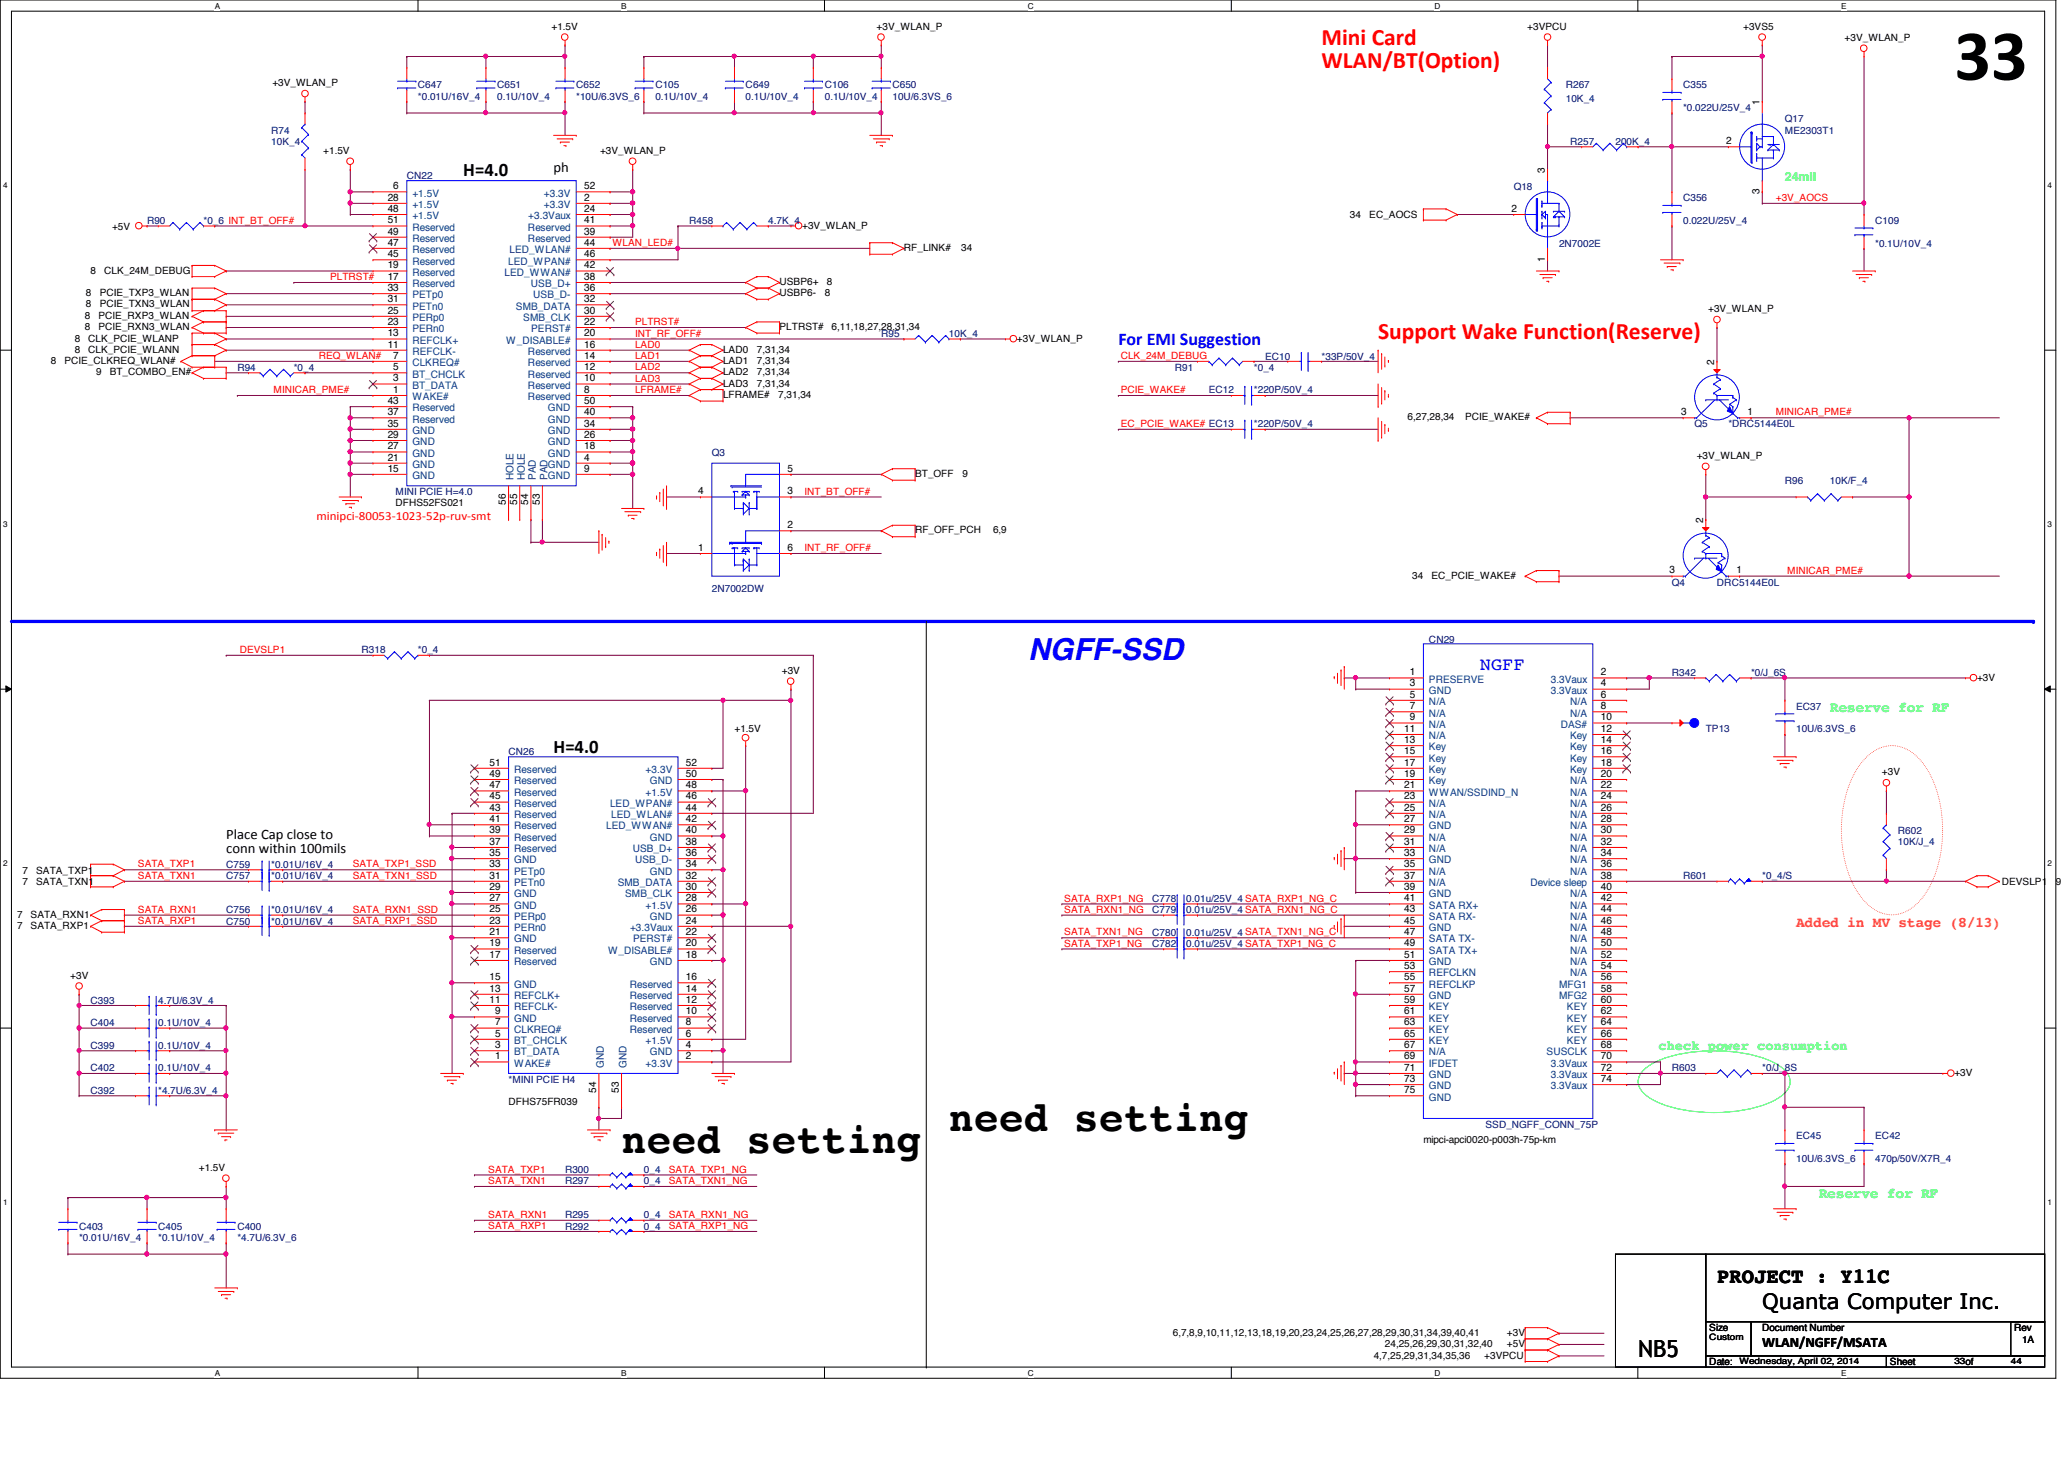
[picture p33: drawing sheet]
<svg xmlns="http://www.w3.org/2000/svg" width="297mm" height="210mm" viewBox="0 0 297 210" stroke-linecap="round" stroke-linejoin="round" font-family="sans-serif">
<defs><g id="words">
<text font-size="10.4" x="281.3" y="11.5">33</text>
<g font-size="6">
<text x="89.4" y="165.9">need setting</text>
<text x="136.6" y="162.7">need setting</text>
</g>
<text font-size="4.4" fill="#00f" x="148" y="95">NGFF-SSD</text>
<g font-size="3.4" fill="#f00">
<text x="190.2" y="6.4">Mini Card</text>
<text x="190.2" y="9.8">WLAN/BT(Option)</text>
<text x="198.3" y="48.7">Support Wake Function(Reserve)</text>
</g>
<text font-size="3.4" x="235.8" y="195.2">NB5</text>
<g font-size="3">
<text x="247.1" y="184.6">PROJECT : Y11C</text>
<text x="253.6" y="188.3">Quanta Computer Inc.</text>
</g>
<g font-size="2.8">
<text x="66.7" y="25.4">H=4.0</text>
<text x="79.7" y="108.3">H=4.0</text>
</g>
<g font-size="2.6" fill="#00f">
<text x="160.9" y="49.6">For EMI Suggestion</text>
<text x="213" y="96.4">NGFF</text>
</g>
<g font-size="2.1">
<text x="79.7" y="24.7">ph</text>
<text x="32.6" y="120.6">Place Cap close to</text>
<text x="32.6" y="122.7">conn within 100mils</text>
<text x="253.6" y="193.8">WLAN/NGFF/MSATA</text>
</g>
<g font-size="2.1" fill="#00ff40">
<text x="263.4" y="102.4">Reserve for RF</text>
<text x="261.7" y="172.4">Reserve for RF</text>
</g>
<text font-size="2.1" fill="#ff8000" x="258.5" y="133.3">Added in MV stage (8/13)</text>
<text font-size="1.9" fill="#00ff40" x="238.7" y="151.1">check power consumption</text>
<text font-size="1.8" fill="#0f0" x="256.9" y="26">24mil</text>
<text font-size="1.8" fill="#f00" x="45.5" y="74.8">minipci-80053-1023-52p-ruv-smt</text>
<g font-size="1.5">
<text x="253.2" y="15.1" transform="rotate(-90 253.2 15.1)">1</text>
<text x="248.4" y="20.7">2</text>
<text x="55.8" y="28.9">28</text>
<text x="56.6" y="27.2">6</text>
<text x="84.1" y="27.2">52</text>
<text x="84.1" y="28.9">2</text>
<text x="222.3" y="24.8" transform="rotate(-90 222.3 24.8)">3</text>
<text x="253.2" y="27.9" transform="rotate(-90 253.2 27.9)">3</text>
<text x="55.8" y="32.1">51</text>
<text x="55.8" y="33.7">49</text>
<text x="55.8" y="35.3">47</text>
<text x="55.8" y="30.5">48</text>
<text x="84.1" y="32.1">41</text>
<text x="84.1" y="33.7">39</text>
<text x="84.1" y="35.3">44</text>
<text x="84.1" y="30.5">24</text>
<text x="217.5" y="30.5">2</text>
<text x="55.8" y="37">45</text>
<text x="55.8" y="41.9">33</text>
<text x="55.8" y="38.6">19</text>
<text x="55.8" y="40.3">17</text>
<text x="84.1" y="37">46</text>
<text x="84.1" y="38.6">42</text>
<text x="84.1" y="40.3">38</text>
<text x="84.1" y="41.9">36</text>
<text x="222.3" y="37.7" transform="rotate(-90 222.3 37.7)">1</text>
<text x="55.8" y="43.5">31</text>
<text x="55.8" y="45.1">25</text>
<text x="55.8" y="46.7">23</text>
<text x="84.1" y="43.5">32</text>
<text x="84.1" y="45.1">30</text>
<text x="84.1" y="46.7">22</text>
<text x="55.8" y="48.4">13</text>
<text x="55.8" y="50">11</text>
<text x="56.6" y="51.6">7</text>
<text x="56.6" y="53.3">5</text>
<text x="84.1" y="48.4">20</text>
<text x="84.1" y="50">16</text>
<text x="84.1" y="51.6">14</text>
<text x="84.1" y="53.3">12</text>
<text x="246.7" y="52.5" transform="rotate(-90 246.7 52.5)">2</text>
<text x="55.8" y="58.1">43</text>
<text x="55.8" y="59.7">37</text>
<text x="56.6" y="54.9">3</text>
<text x="56.6" y="56.5">1</text>
<text x="84.1" y="58.1">50</text>
<text x="84.1" y="59.7">40</text>
<text x="84.1" y="54.9">10</text>
<text x="84.1" y="56.5">8</text>
<text x="241.9" y="59.7">3</text>
<text x="251.5" y="59.7">1</text>
<text x="55.8" y="61.4">35</text>
<text x="55.8" y="63">29</text>
<text x="55.8" y="64.6">27</text>
<text x="84.1" y="61.4">34</text>
<text x="84.1" y="63">26</text>
<text x="84.1" y="64.6">18</text>
<text x="55.8" y="66.3">21</text>
<text x="55.8" y="67.9">15</text>
<text x="84.1" y="67.9">9</text>
<text x="84.1" y="66.3">4</text>
<text x="100.5" y="71.1">4</text>
<text x="113.3" y="67.9">5</text>
<text x="113.3" y="71.1">3</text>
<text x="72.8" y="72.6" transform="rotate(-90 72.8 72.6)">56</text>
<text x="74.4" y="72.6" transform="rotate(-90 74.4 72.6)">55</text>
<text x="76" y="72.6" transform="rotate(-90 76 72.6)">54</text>
<text x="77.7" y="72.6" transform="rotate(-90 77.7 72.6)">53</text>
<text x="113.3" y="76">2</text>
<text x="245.1" y="75.2" transform="rotate(-90 245.1 75.2)">2</text>
<text x="100.5" y="79.2">1</text>
<text x="113.3" y="79.2">6</text>
<text x="240.3" y="82.5">3</text>
<text x="249.9" y="82.5">1</text>
<text x="202.9" y="97.2">1</text>
<text x="202.9" y="98.8">3</text>
<text x="202.9" y="100.4">5</text>
<text x="230.4" y="97.2">2</text>
<text x="230.4" y="98.8">4</text>
<text x="230.4" y="100.4">6</text>
<text x="202.1" y="105.3">11</text>
<text x="202.1" y="106.9">13</text>
<text x="202.9" y="102">7</text>
<text x="202.9" y="103.6">9</text>
<text x="230.4" y="102">8</text>
<text x="230.4" y="103.6">10</text>
<text x="230.4" y="105.3">12</text>
<text x="230.4" y="106.9">14</text>
<text x="70.4" y="110.2">51</text>
<text x="70.4" y="111.8">49</text>
<text x="70.4" y="113.4">47</text>
<text x="98.7" y="110.2">52</text>
<text x="98.7" y="111.8">50</text>
<text x="98.7" y="113.4">48</text>
<text x="202.1" y="108.5">15</text>
<text x="202.1" y="110.2">17</text>
<text x="202.1" y="111.8">19</text>
<text x="202.1" y="113.4">21</text>
<text x="230.4" y="108.5">16</text>
<text x="230.4" y="110.2">18</text>
<text x="230.4" y="111.8">20</text>
<text x="230.4" y="113.4">22</text>
<text x="70.4" y="115">45</text>
<text x="70.4" y="116.6">43</text>
<text x="70.4" y="118.3">41</text>
<text x="70.4" y="119.9">39</text>
<text x="98.7" y="115">46</text>
<text x="98.7" y="116.6">44</text>
<text x="98.7" y="118.3">42</text>
<text x="98.7" y="119.9">40</text>
<text x="202.1" y="115">23</text>
<text x="202.1" y="116.6">25</text>
<text x="202.1" y="118.3">27</text>
<text x="202.1" y="119.9">29</text>
<text x="230.4" y="115">24</text>
<text x="230.4" y="116.6">26</text>
<text x="230.4" y="118.3">28</text>
<text x="230.4" y="119.9">30</text>
<text x="70.4" y="121.5">37</text>
<text x="70.4" y="123.1">35</text>
<text x="70.4" y="124.8">33</text>
<text x="98.7" y="121.5">38</text>
<text x="98.7" y="123.1">36</text>
<text x="98.7" y="124.8">34</text>
<text x="202.1" y="121.5">31</text>
<text x="202.1" y="123.1">33</text>
<text x="202.1" y="124.8">35</text>
<text x="230.4" y="121.5">32</text>
<text x="230.4" y="123.1">34</text>
<text x="230.4" y="124.8">36</text>
<text x="70.4" y="126.4">31</text>
<text x="70.4" y="128">29</text>
<text x="70.4" y="129.7">27</text>
<text x="70.4" y="131.3">25</text>
<text x="98.7" y="126.4">32</text>
<text x="98.7" y="128">30</text>
<text x="98.7" y="129.7">28</text>
<text x="98.7" y="131.3">26</text>
<text x="202.1" y="126.4">37</text>
<text x="202.1" y="128">39</text>
<text x="202.1" y="129.7">41</text>
<text x="202.1" y="131.3">43</text>
<text x="230.4" y="126.4">38</text>
<text x="230.4" y="128">40</text>
<text x="230.4" y="129.7">42</text>
<text x="230.4" y="131.3">44</text>
<text x="70.4" y="132.9">23</text>
<text x="70.4" y="134.5">21</text>
<text x="70.4" y="136.1">19</text>
<text x="70.4" y="137.8">17</text>
<text x="98.7" y="132.9">24</text>
<text x="98.7" y="134.5">22</text>
<text x="98.7" y="136.1">20</text>
<text x="98.7" y="137.8">18</text>
<text x="202.1" y="132.9">45</text>
<text x="202.1" y="134.5">47</text>
<text x="202.1" y="136.1">49</text>
<text x="202.1" y="137.8">51</text>
<text x="230.4" y="132.9">46</text>
<text x="230.4" y="134.5">48</text>
<text x="230.4" y="136.1">50</text>
<text x="230.4" y="137.8">52</text>
<text x="70.4" y="141">15</text>
<text x="70.4" y="142.7">13</text>
<text x="98.7" y="141">16</text>
<text x="98.7" y="142.7">14</text>
<text x="202.1" y="139.4">53</text>
<text x="202.1" y="141">55</text>
<text x="202.1" y="142.7">57</text>
<text x="230.4" y="139.4">54</text>
<text x="230.4" y="141">56</text>
<text x="230.4" y="142.7">58</text>
<text x="70.4" y="144.3">11</text>
<text x="71.2" y="145.9">9</text>
<text x="71.2" y="147.5">7</text>
<text x="71.2" y="149.1">5</text>
<text x="98.7" y="149.1">6</text>
<text x="98.7" y="144.3">12</text>
<text x="98.7" y="145.9">10</text>
<text x="98.7" y="147.5">8</text>
<text x="202.1" y="144.3">59</text>
<text x="202.1" y="145.9">61</text>
<text x="202.1" y="147.5">63</text>
<text x="202.1" y="149.1">65</text>
<text x="230.4" y="144.3">60</text>
<text x="230.4" y="145.9">62</text>
<text x="230.4" y="147.5">64</text>
<text x="230.4" y="149.1">66</text>
<text x="71.2" y="150.8">3</text>
<text x="71.2" y="152.4">1</text>
<text x="98.7" y="150.8">4</text>
<text x="98.7" y="152.4">2</text>
<text x="202.1" y="150.8">67</text>
<text x="202.1" y="152.4">69</text>
<text x="202.1" y="154.1">71</text>
<text x="202.1" y="155.7">73</text>
<text x="230.4" y="150.8">68</text>
<text x="230.4" y="152.4">70</text>
<text x="230.4" y="154.1">72</text>
<text x="230.4" y="155.7">74</text>
<text x="85.8" y="157.2" transform="rotate(-90 85.8 157.2)">54</text>
<text x="89.1" y="157.2" transform="rotate(-90 89.1 157.2)">53</text>
<text x="202.1" y="157.3">75</text>
</g>
<g font-size="1.5" fill="#004080">
<text x="59.3" y="29.9">+1.5V</text>
<text x="59.3" y="28.3">+1.5V</text>
<text x="78.3" y="28.3">+3.3V</text>
<text x="78.3" y="29.9">+3.3V</text>
<text x="59.3" y="33.2">Reserved</text>
<text x="59.3" y="34.8">Reserved</text>
<text x="59.3" y="31.5">+1.5V</text>
<text x="76" y="33.2">Reserved</text>
<text x="76" y="34.8">Reserved</text>
<text x="76" y="31.5">+3.3Vaux</text>
<text x="59.3" y="36.4">Reserved</text>
<text x="59.3" y="38.1">Reserved</text>
<text x="59.3" y="39.7">Reserved</text>
<text x="59.3" y="41.3">Reserved</text>
<text x="72.6" y="39.7">LED_WWAN#</text>
<text x="73.1" y="38.1">LED_WPAN#</text>
<text x="73.3" y="36.4">LED_WLAN#</text>
<text x="76.4" y="41.3">USB_D+</text>
<text x="59.3" y="42.9">PETp0</text>
<text x="59.3" y="44.5">PETn0</text>
<text x="59.3" y="46.2">PERp0</text>
<text x="59.3" y="47.8">PERn0</text>
<text x="74.2" y="44.5">SMB_DATA</text>
<text x="75.3" y="46.2">SMB_CLK</text>
<text x="76.5" y="47.8">PERST#</text>
<text x="76.7" y="42.9">USB_D-</text>
<text x="59.3" y="49.4">REFCLK+</text>
<text x="59.3" y="51.1">REFCLK-</text>
<text x="59.3" y="52.7">CLKREQ#</text>
<text x="72.9" y="49.4">W_DISABLE#</text>
<text x="76" y="51.1">Reserved</text>
<text x="76" y="52.7">Reserved</text>
<text x="59.3" y="59.2">Reserved</text>
<text x="59.3" y="54.3">BT_CHCLK</text>
<text x="59.3" y="55.9">BT_DATA</text>
<text x="59.3" y="57.6">WAKE#</text>
<text x="76" y="54.3">Reserved</text>
<text x="76" y="55.9">Reserved</text>
<text x="76" y="57.6">Reserved</text>
<text x="78.9" y="59.2">GND</text>
<text x="59.3" y="60.8">Reserved</text>
<text x="59.3" y="62.4">GND</text>
<text x="59.3" y="64.1">GND</text>
<text x="59.3" y="65.7">GND</text>
<text x="78.9" y="60.8">GND</text>
<text x="78.9" y="62.4">GND</text>
<text x="78.9" y="64.1">GND</text>
<text x="78.9" y="65.7">GND</text>
<text x="59.3" y="67.3">GND</text>
<text x="59.3" y="68.9">GND</text>
<text x="73.9" y="69.1" transform="rotate(-90 73.9 69.1)">HOLE</text>
<text x="75.5" y="69.1" transform="rotate(-90 75.5 69.1)">HOLE</text>
<text x="77.1" y="69.1" transform="rotate(-90 77.1 69.1)">PAD</text>
<text x="78.8" y="69.1" transform="rotate(-90 78.8 69.1)">PAD</text>
<text x="78.9" y="68.9">GND</text>
<text x="78.9" y="67.3">GND</text>
<text x="205.7" y="98.2">PRESERVE</text>
<text x="205.7" y="99.8">GND</text>
<text x="205.7" y="101.4">N/A</text>
<text x="223.2" y="98.2">3.3Vaux</text>
<text x="223.2" y="99.8">3.3Vaux</text>
<text x="226" y="101.4">N/A</text>
<text x="205.7" y="103.1">N/A</text>
<text x="205.7" y="104.7">N/A</text>
<text x="205.7" y="106.3">N/A</text>
<text x="205.7" y="107.9">Key</text>
<text x="224.6" y="104.7">DAS#</text>
<text x="226" y="103.1">N/A</text>
<text x="226" y="106.3">Key</text>
<text x="226" y="107.9">Key</text>
<text x="74" y="111.2">Reserved</text>
<text x="74" y="112.8">Reserved</text>
<text x="92.9" y="111.2">+3.3V</text>
<text x="93.5" y="112.8">GND</text>
<text x="205.7" y="109.6">Key</text>
<text x="205.7" y="111.2">Key</text>
<text x="205.7" y="112.8">Key</text>
<text x="226" y="109.6">Key</text>
<text x="226" y="111.2">Key</text>
<text x="226" y="112.8">N/A</text>
<text x="74" y="114.5">Reserved</text>
<text x="74" y="116.1">Reserved</text>
<text x="74" y="117.7">Reserved</text>
<text x="74" y="119.3">Reserved</text>
<text x="87.2" y="119.3">LED_WWAN#</text>
<text x="87.8" y="116.1">LED_WPAN#</text>
<text x="88" y="117.7">LED_WLAN#</text>
<text x="92.9" y="114.5">+1.5V</text>
<text x="205.7" y="114.5">WWAN/SSDIND_N</text>
<text x="205.7" y="116.1">N/A</text>
<text x="205.7" y="117.7">N/A</text>
<text x="205.7" y="119.3">GND</text>
<text x="226" y="114.5">N/A</text>
<text x="226" y="116.1">N/A</text>
<text x="226" y="117.7">N/A</text>
<text x="226" y="119.3">N/A</text>
<text x="74" y="120.9">Reserved</text>
<text x="74" y="122.6">Reserved</text>
<text x="74" y="124.2">GND</text>
<text x="74" y="125.8">PETp0</text>
<text x="91.1" y="122.6">USB_D+</text>
<text x="91.4" y="124.2">USB_D-</text>
<text x="93.5" y="120.9">GND</text>
<text x="93.5" y="125.8">GND</text>
<text x="205.7" y="120.9">N/A</text>
<text x="205.7" y="122.6">N/A</text>
<text x="205.7" y="124.2">GND</text>
<text x="205.7" y="125.8">N/A</text>
<text x="226" y="120.9">N/A</text>
<text x="226" y="122.6">N/A</text>
<text x="226" y="124.2">N/A</text>
<text x="226" y="125.8">N/A</text>
<text x="74" y="127.5">PETn0</text>
<text x="74" y="129.1">GND</text>
<text x="74" y="130.7">GND</text>
<text x="88.9" y="127.5">SMB_DATA</text>
<text x="90" y="129.1">SMB_CLK</text>
<text x="92.9" y="130.7">+1.5V</text>
<text x="205.7" y="127.5">N/A</text>
<text x="205.7" y="129.1">GND</text>
<text x="205.7" y="130.7">SATA RX+</text>
<text x="220.3" y="127.5">Device sleep</text>
<text x="226" y="129.1">N/A</text>
<text x="226" y="130.7">N/A</text>
<text x="74" y="132.3">PERp0</text>
<text x="74" y="133.9">PERn0</text>
<text x="74" y="135.6">GND</text>
<text x="74" y="137.2">Reserved</text>
<text x="87.5" y="137.2">W_DISABLE#</text>
<text x="90.7" y="133.9">+3.3Vaux</text>
<text x="91.1" y="135.6">PERST#</text>
<text x="93.5" y="132.3">GND</text>
<text x="205.7" y="132.3">SATA RX-</text>
<text x="205.7" y="133.9">GND</text>
<text x="205.7" y="135.6">SATA TX-</text>
<text x="205.7" y="137.2">SATA TX+</text>
<text x="226" y="132.3">N/A</text>
<text x="226" y="133.9">N/A</text>
<text x="226" y="135.6">N/A</text>
<text x="226" y="137.2">N/A</text>
<text x="74" y="138.9">Reserved</text>
<text x="74" y="142.1">GND</text>
<text x="74" y="143.7">REFCLK+</text>
<text x="90.6" y="142.1">Reserved</text>
<text x="90.6" y="143.7">Reserved</text>
<text x="93.5" y="138.9">GND</text>
<text x="205.7" y="138.9">GND</text>
<text x="205.7" y="140.5">REFCLKN</text>
<text x="205.7" y="142.1">REFCLKP</text>
<text x="205.7" y="143.7">GND</text>
<text x="224.4" y="142.1">MFG1</text>
<text x="224.4" y="143.7">MFG2</text>
<text x="226" y="138.9">N/A</text>
<text x="226" y="140.5">N/A</text>
<text x="74" y="145.3">REFCLK-</text>
<text x="74" y="147">GND</text>
<text x="74" y="148.6">CLKREQ#</text>
<text x="90.6" y="145.3">Reserved</text>
<text x="90.6" y="147">Reserved</text>
<text x="90.6" y="148.6">Reserved</text>
<text x="205.7" y="145.3">KEY</text>
<text x="205.7" y="147">KEY</text>
<text x="205.7" y="148.6">KEY</text>
<text x="225.5" y="145.3">KEY</text>
<text x="225.5" y="147">KEY</text>
<text x="225.5" y="148.6">KEY</text>
<text x="74" y="150.2">BT_CHCLK</text>
<text x="74" y="151.8">BT_DATA</text>
<text x="74" y="153.5">WAKE#</text>
<text x="86.9" y="153.6" transform="rotate(-90 86.9 153.6)">GND</text>
<text x="90.2" y="153.6" transform="rotate(-90 90.2 153.6)">GND</text>
<text x="92.9" y="150.2">+1.5V</text>
<text x="92.9" y="153.5">+3.3V</text>
<text x="93.5" y="151.8">GND</text>
<text x="205.7" y="150.2">KEY</text>
<text x="205.7" y="151.8">N/A</text>
<text x="205.7" y="153.5">IFDET</text>
<text x="205.7" y="155.1">GND</text>
<text x="222.6" y="151.8">SUSCLK</text>
<text x="223.2" y="153.5">3.3Vaux</text>
<text x="223.2" y="155.1">3.3Vaux</text>
<text x="225.5" y="150.2">KEY</text>
<text x="205.7" y="156.7">GND</text>
<text x="205.7" y="158.3">GND</text>
<text x="223.2" y="156.7">3.3Vaux</text>
</g>
<g font-size="1.4">
<text x="79.4" y="4.3">+1.5V</text>
<text x="126.2" y="4.3">+3V_WLAN_P</text>
<text x="219.8" y="4.3">+3VPCU</text>
<text x="250.9" y="4.3">+3VS5</text>
<text x="265.5" y="5.9">+3V_WLAN_P</text>
<text x="39.2" y="12.4">+3V_WLAN_P</text>
<text x="46.5" y="22.1">+1.5V</text>
<text x="86.4" y="22.1">+3V_WLAN_P</text>
<text x="16.1" y="33">+5V</text>
<text x="115.4" y="32.9">+3V_WLAN_P</text>
<text x="194.3" y="31.4">34</text>
<text x="197.1" y="31.4">EC_AOCS</text>
<text x="13" y="39.4">8</text>
<text x="15" y="39.4">CLK_24M_DEBUG</text>
<text x="112.2" y="41">USBP6+</text>
<text x="119" y="41">8</text>
<text x="130.1" y="36.1">RF_LINK#</text>
<text x="138.3" y="36.1">34</text>
<text x="12.2" y="45.9">8</text>
<text x="12.2" y="47.5">8</text>
<text x="12.4" y="42.6">8</text>
<text x="12.4" y="44.2">8</text>
<text x="14.2" y="45.9">PCIE_RXP3_WLAN</text>
<text x="14.2" y="47.5">PCIE_RXN3_WLAN</text>
<text x="14.3" y="42.6">PCIE_TXP3_WLAN</text>
<text x="14.3" y="44.2">PCIE_TXN3_WLAN</text>
<text x="112.2" y="42.6">USBP6-</text>
<text x="112.2" y="47.5">PLTRST#</text>
<text x="118.7" y="42.6">8</text>
<text x="119.7" y="47.5">6,11,18,27,28,31,34</text>
<text x="245.8" y="44.9">+3V_WLAN_P</text>
<text x="7.3" y="52.4">8</text>
<text x="9.3" y="52.4">PCIE_CLKREQ_WLAN#</text>
<text x="10.7" y="49.1">8</text>
<text x="10.7" y="50.8">8</text>
<text x="12.7" y="49.1">CLK_PCIE_WLANP</text>
<text x="12.7" y="50.8">CLK_PCIE_WLANN</text>
<text x="104.1" y="50.8">LAD0</text>
<text x="104.1" y="52.4">LAD1</text>
<text x="108.9" y="50.8">7,31,34</text>
<text x="108.9" y="52.4">7,31,34</text>
<text x="146.3" y="49.1">+3V_WLAN_P</text>
<text x="13.8" y="54">9</text>
<text x="15.8" y="54">BT_COMBO_EN#</text>
<text x="104.1" y="54">LAD2</text>
<text x="104.1" y="57.3">LFRAME#</text>
<text x="104.1" y="55.6">LAD3</text>
<text x="108.9" y="54">7,31,34</text>
<text x="108.9" y="55.6">7,31,34</text>
<text x="112" y="57.3">7,31,34</text>
<text x="202.6" y="60.5">6,27,28,34</text>
<text x="210.9" y="60.5">PCIE_WAKE#</text>
<text x="131.7" y="68.6">BT_OFF</text>
<text x="138.5" y="68.6">9</text>
<text x="244.2" y="66">+3V_WLAN_P</text>
<text x="56.9" y="72.9">DFHS52FS021</text>
<text x="131.7" y="76.8">RF_OFF_PCH</text>
<text x="142.9" y="76.8">6,9</text>
<text x="203.2" y="83.3">34</text>
<text x="206" y="83.3">EC_PCIE_WAKE#</text>
<text x="112.5" y="96.9">+3V</text>
<text x="284.5" y="97.9">+3V</text>
<text x="105.7" y="105.4">+1.5V</text>
<text x="270.8" y="111.5">+3V</text>
<text x="3.3" y="125.7">7</text>
<text x="5.2" y="125.7">SATA_TXP1</text>
<text x="3.3" y="127.3">7</text>
<text x="5.2" y="127.3">SATA_TXN1</text>
<text x="288.1" y="127.3">DEVSLP1</text>
<text x="295.9" y="127.3">9</text>
<text x="2.5" y="133.6">7</text>
<text x="2.5" y="132">7</text>
<text x="4.4" y="133.6">SATA_RXP1</text>
<text x="4.4" y="132">SATA_RXN1</text>
<text x="10.1" y="140.8">+3V</text>
<text x="281.3" y="154.8">+3V</text>
<text x="73.2" y="159">DFHS75FR039</text>
<text x="204.8" y="164.4">mipci-apci0020-p003h-75p-km</text>
<text x="28.6" y="168.4">+1.5V</text>
<text x="246" y="191.5">Size</text>
<text x="253.6" y="191.5">Document Number</text>
<text x="289.9" y="191.5">Rev</text>
<text x="168.8" y="192.2">6,7,8,9,10,11,12,13,18,19,20,23,24,25,26,27,28,29,30,31,34,39,40,41</text>
<text x="197.7" y="195.5">4,7,25,29,31,34,35,36</text>
<text x="199.3" y="193.8">24,25,26,29,30,31,32,40</text>
<text x="213.6" y="195.5">+3VPCU</text>
<text x="216.9" y="192.2">+3V</text>
<text x="216.9" y="193.8">+5V</text>
<text x="246" y="196.4">Date:</text>
<text x="272" y="196.4">Sheet</text>
<text x="291" y="193.2">1A</text>
</g>
<g font-size="1.4" fill="#000080">
<text x="60.2" y="12.7">C647</text>
<text x="60.2" y="14.4">*0.01U/16V_4</text>
<text x="71.5" y="12.7">C651</text>
<text x="71.5" y="14.4">0.1U/10V_4</text>
<text x="82.9" y="12.7">C652</text>
<text x="82.9" y="14.4">*10U/6.3VS_6</text>
<text x="94.3" y="12.7">C105</text>
<text x="94.3" y="14.4">0.1U/10V_4</text>
<text x="107.3" y="12.7">C649</text>
<text x="107.3" y="14.4">0.1U/10V_4</text>
<text x="118.7" y="12.7">C106</text>
<text x="118.7" y="14.4">0.1U/10V_4</text>
<text x="128.4" y="12.7">C650</text>
<text x="128.4" y="14.4">10U/6.3VS_6</text>
<text x="225.3" y="12.7">R267</text>
<text x="225.3" y="14.6">10K_4</text>
<text x="242.2" y="12.7">C355</text>
<text x="242.2" y="16">*0.022U/25V_4</text>
<text x="256.9" y="17.6">Q17</text>
<text x="39" y="19.2">R74</text>
<text x="39" y="20.8">10K_4</text>
<text x="226" y="20.8">R257</text>
<text x="232.5" y="20.8">200K_4</text>
<text x="256.9" y="19.2">ME2303T1</text>
<text x="58.5" y="25.7">CN22</text>
<text x="217.8" y="27.3">Q18</text>
<text x="242.2" y="29">C356</text>
<text x="21.2" y="32.2">R90</text>
<text x="29.3" y="32.2">*0_6 INT_BT_OFF#</text>
<text x="99.2" y="32.2">R458</text>
<text x="110.6" y="32.2">4.7K_4</text>
<text x="224.4" y="35.5">2N7002E</text>
<text x="242.2" y="32.2">0.022U/25V_4</text>
<text x="269.9" y="32.2">C109</text>
<text x="269.9" y="35.5">*0.1U/10V_4</text>
<text x="34.2" y="53.3">R94</text>
<text x="42.3" y="53.3">*0_4</text>
<text x="126.8" y="48.5">R95</text>
<text x="136.6" y="48.5">10K_4</text>
<text x="169.1" y="53.3">R91</text>
<text x="180.5" y="53.3">*0_4</text>
<text x="182.1" y="51.7">EC10</text>
<text x="190.2" y="51.7">*33P/50V_4</text>
<text x="173.9" y="56.6">EC12</text>
<text x="180.5" y="56.6">*220P/50V_4</text>
<text x="102.4" y="65.5">Q3</text>
<text x="180.5" y="61.5">*220P/50V_4</text>
<text x="243.9" y="61.5">Q5</text>
<text x="248.7" y="61.5">*DRC5144E0L</text>
<text x="56.9" y="71.2">MINI PCIE H=4.0</text>
<text x="256.9" y="69.6">R96</text>
<text x="263.4" y="69.6">10K/F_4</text>
<text x="102.4" y="85.2">2N7002DW</text>
<text x="240.6" y="84.2">Q4</text>
<text x="247.1" y="84.2">DRC5144E0L</text>
<text x="52" y="94">R318</text>
<text x="60.2" y="94">*0_4</text>
<text x="205.7" y="92.5">CN29</text>
<text x="240.6" y="97.2">R342</text>
<text x="252" y="97.2">*0/J_6S</text>
<text x="245.5" y="105.4">TP13</text>
<text x="258.5" y="102.1">EC37</text>
<text x="258.5" y="105.4">10U/6.3VS_6</text>
<text x="73.2" y="108.6">CN26</text>
<text x="32.6" y="124.9">C759</text>
<text x="39" y="124.9">*0.01U/16V_4</text>
<text x="273.1" y="120">R602</text>
<text x="273.1" y="121.6">10K/J_4</text>
<text x="32.6" y="131.4">C756</text>
<text x="32.6" y="126.5">C757</text>
<text x="39" y="131.4">*0.01U/16V_4</text>
<text x="39" y="126.5">*0.01U/16V_4</text>
<text x="165.8" y="131.4">C779</text>
<text x="165.8" y="129.8">C778</text>
<text x="170.7" y="131.4">0.01u/25V_4 SATA_RXN1_NG_C</text>
<text x="170.7" y="129.8">0.01u/25V_4 SATA_RXP1_NG_C</text>
<text x="242.2" y="126.5">R601</text>
<text x="253.6" y="126.5">*0_4/S</text>
<text x="32.6" y="133">C750</text>
<text x="39" y="133">*0.01U/16V_4</text>
<text x="165.8" y="136.3">C782</text>
<text x="165.8" y="134.6">C780</text>
<text x="170.7" y="136.3">0.01u/25V_4 SATA_TXP1_NG_C</text>
<text x="170.7" y="134.6">0.01u/25V_4 SATA_TXN1_NG_C</text>
<text x="13" y="147.7">C404</text>
<text x="13" y="144.4">C393</text>
<text x="22.8" y="147.7">0.1U/10V_4</text>
<text x="22.8" y="144.4">4.7U/6.3V_4</text>
<text x="13" y="150.9">C399</text>
<text x="13" y="154.1">C402</text>
<text x="22.8" y="150.9">0.1U/10V_4</text>
<text x="22.8" y="154.1">0.1U/10V_4</text>
<text x="73.2" y="155.8">*MINI PCIE H4</text>
<text x="240.6" y="154.1">R603</text>
<text x="253.6" y="154.1">*0/J_8S</text>
<text x="13" y="157.4">C392</text>
<text x="22.8" y="157.4">*4.7U/6.3V_4</text>
<text x="213.8" y="162.3">SSD_NGFF_CONN_75P</text>
<text x="258.5" y="163.9">EC45</text>
<text x="258.5" y="167.1">10U/6.3VS_6</text>
<text x="269.9" y="163.9">EC42</text>
<text x="269.9" y="167.1">470p/50V/X7R_4</text>
<text x="81.3" y="170.4">R297</text>
<text x="81.3" y="168.8">R300</text>
<text x="92.7" y="170.4">0_4</text>
<text x="92.7" y="168.8">0_4</text>
<text x="11.4" y="176.9">C403</text>
<text x="11.4" y="178.5">*0.01U/16V_4</text>
<text x="22.8" y="176.9">C405</text>
<text x="22.8" y="178.5">*0.1U/10V_4</text>
<text x="34.2" y="176.9">C400</text>
<text x="34.2" y="178.5">*4.7U/6.3V_6</text>
<text x="81.3" y="176.9">R292</text>
<text x="81.3" y="175.3">R295</text>
<text x="92.7" y="176.9">0_4</text>
<text x="92.7" y="175.3">0_4</text>
</g>
<g font-size="1.4" fill="#f00">
<text x="255.6" y="28.9">+3V_AOCS</text>
<text x="88.1" y="35.4">WLAN_LED#</text>
<text x="47.5" y="40.3">PLTRST#</text>
<text x="91.4" y="46.8">PLTRST#</text>
<text x="45.9" y="51.6">REQ_WLAN#</text>
<text x="91.4" y="48.4">INT_RF_OFF#</text>
<text x="91.4" y="50">LAD0</text>
<text x="91.4" y="51.6">LAD1</text>
<text x="91.4" y="53.3">LAD2</text>
<text x="161.3" y="51.6">CLK_24M_DEBUG</text>
<text x="39.4" y="56.6">MINICAR_PME#</text>
<text x="91.4" y="56.6">LFRAME#</text>
<text x="91.4" y="54.9">LAD3</text>
<text x="161.3" y="56.6">PCIE_WAKE#</text>
<text x="255.6" y="59.8">MINICAR_PME#</text>
<text x="161.3" y="61.4">EC_PCIE_WAKE# EC13</text>
<text x="115.8" y="71.2">INT_BT_OFF#</text>
<text x="115.8" y="79.3">INT_RF_OFF#</text>
<text x="257.2" y="82.5">MINICAR_PME#</text>
<text x="34.5" y="93.9">DEVSLP1</text>
<text x="19.9" y="124.8">SATA_TXP1</text>
<text x="50.8" y="124.8">SATA_TXP1_SSD</text>
<text x="19.9" y="126.4">SATA_TXN1</text>
<text x="19.9" y="131.3">SATA_RXN1</text>
<text x="50.8" y="131.3">SATA_RXN1_SSD</text>
<text x="50.8" y="126.4">SATA_TXN1_SSD</text>
<text x="153.2" y="131.3">SATA_RXN1_NG</text>
<text x="153.2" y="129.7">SATA_RXP1_NG</text>
<text x="19.9" y="132.9">SATA_RXP1</text>
<text x="50.8" y="132.9">SATA_RXP1_SSD</text>
<text x="153.2" y="136.2">SATA_TXP1_NG</text>
<text x="153.2" y="134.6">SATA_TXN1_NG</text>
<text x="70.3" y="168.7">SATA_TXP1</text>
<text x="70.3" y="170.3">SATA_TXN1</text>
<text x="96.3" y="168.7">SATA_TXP1_NG</text>
<text x="96.3" y="170.3">SATA_TXN1_NG</text>
<text x="70.3" y="175.2">SATA_RXN1</text>
<text x="70.3" y="176.8">SATA_RXP1</text>
<text x="96.3" y="175.2">SATA_RXN1_NG</text>
<text x="96.3" y="176.8">SATA_RXP1_NG</text>
</g>
<g font-size="1.3">
<text x="246" y="192.8">Custom</text>
<text x="250.4" y="196.3">Wednesday, April 02, 2014</text>
<text x="281.3" y="196.3">33of</text>
<text x="289.4" y="196.3">44</text>
</g>
<g font-size="1.2">
<text x="30.9" y="1.2">A</text>
<text x="89.4" y="1.2">B</text>
<text x="147.9" y="1.2">C</text>
<text x="206.5" y="1.2">D</text>
<text x="265" y="1.2">E</text>
<text x=".5" y="27.1">4</text>
<text x="294.7" y="27.1">4</text>
<text x=".5" y="75.8">3</text>
<text x="294.7" y="75.8">3</text>
<text x=".5" y="124.6">2</text>
<text x="294.7" y="124.6">2</text>
<text x=".5" y="173.4">1</text>
<text x="294.7" y="173.4">1</text>
<text x="30.9" y="197.9">A</text>
<text x="89.4" y="197.9">B</text>
<text x="147.9" y="197.9">C</text>
<text x="206.5" y="197.9">D</text>
<text x="265" y="197.9">E</text>
</g>
</g></defs>
<path d="M0 0h295.9v198.3h-295.9zM1.6 1.6h292.7v195.1h-292.7z" fill="none" stroke="#000" stroke-width=".14"/>
<g fill="#fff">
<path d="M30.9 .2h.7v1.3h-.7z"/>
<path d="M30.9 196.8h.7v1.4h-.7z"/>
</g>
<path d="M60.2 0v1.6M60.2 196.7v1.6" fill="none" stroke="#000" stroke-width=".14"/>
<g fill="#fff">
<path d="M89.4 .2h.7v1.3h-.7z"/>
<path d="M89.4 196.8h.7v1.4h-.7z"/>
</g>
<path d="M118.7 0v1.6M118.7 196.7v1.6" fill="none" stroke="#000" stroke-width=".14"/>
<g fill="#fff">
<path d="M147.9 .2h.8v1.3h-.8z"/>
<path d="M147.9 196.8h.8v1.4h-.8z"/>
</g>
<path d="M177.2 0v1.6M177.2 196.7v1.6" fill="none" stroke="#000" stroke-width=".14"/>
<g fill="#fff">
<path d="M206.5 .2h.8v1.3h-.8z"/>
<path d="M206.5 196.8h.8v1.4h-.8z"/>
</g>
<path d="M235.7 0v1.6M235.7 196.7v1.6" fill="none" stroke="#000" stroke-width=".14"/>
<g fill="#fff">
<path d="M265 .2h.7v1.3h-.7z"/>
<path d="M265 196.8h.7v1.4h-.7z"/>
<path d="M.5 26h.6v1.3h-.6z"/>
<path d="M294.7 26h.6v1.3h-.6z"/>
<path d="M.5 74.8h.6v1.3h-.6z"/>
<path d="M294.7 74.8h.6v1.3h-.6z"/>
</g>
<path d="M0 50.4h1.6M294.3 50.4h1.6" fill="none" stroke="#000" stroke-width=".14"/>
<g fill="#fff">
<path d="M.5 123.5h.6v1.3h-.6z"/>
<path d="M294.7 123.5h.6v1.3h-.6z"/>
</g>
<path d="M0 99.1h1.6M.8 98.7l.8 .4-.8 .5zM294.3 99.1l.8-.4v.9zM294.3 99.1h1.6" fill="none" stroke="#000" stroke-width=".14"/>
<path d="M.8 98.7l.8 .4-.8 .5zM294.3 99.1l.8-.4v.9z" fill="#000"/>
<g fill="#fff">
<path d="M.5 172.3h.6v1.3h-.6z"/>
<path d="M294.7 172.3h.6v1.3h-.6z"/>
</g>
<path d="M0 147.9h1.6M294.3 147.9h1.6" fill="none" stroke="#000" stroke-width=".14"/>
<path d="M1.6 89.4h291" fill="none" stroke="#00f" stroke-width=".47"/>
<circle cx="292.6" cy="89.4" r=".23" fill="#00f"/>
<path d="M268.9 108.7a4.8 4.8 0 0 1 6.8 0 13.8 13.8 0 0 1 3.8 9.2 17.3 17.3 0 0 1-2.4 10.6 6 6 0 0 1-4.8 3.1 6 6 0 0 1-4.9-3.1 18.3 18.3 0 0 1-1.5-14.8 11.6 11.6 0 0 1 3-5z" fill="none" stroke="#ff8000" stroke-width=".14" stroke-dasharray="0 .3"/>
<path d="M236.6 153.9a11.5 11.5 0 0 1 5.8-2.4 24.1 24.1 0 0 1 12 1 5.4 5.4 0 0 1 3.1 2.5 2.16 2.16 0 0 1-.7 2.3 11.7 11.7 0 0 1-5.9 2.4 22.3 22.3 0 0 1-12.9-1.4 3.7 3.7 0 0 1-2.2-2.7l.1-.6 .2-.6z" fill="none" stroke="#0f0" stroke-width=".14"/>
<path d="M133.3 89.4v107.3M133.3 196.7h.1" fill="none" stroke="#000" stroke-width=".14"/>
<g fill="none" stroke="#800040" stroke-width=".14">
<path d="M117 8.1h.1M117 8.1v1.6M126.8 8.1h.1M126.8 8.1v1.6M160.9 52h.1M160.9 52h11.4M180.5 52h.1M180.5 52h4.8M190.2 52h.1M190.2 52h8.1M224.4 193.4h.1M224.4 195.1h.1"/>
<path d="M224.4 191.8h.1M224.4 193.4h6.4M224.4 195.1h6.4M224.4 191.8h6.4"/>
</g>
<circle cx="126.8" cy="8.1" r=".3" fill="#f0f"/>
<circle cx="126.8" cy="8.1" r=".3" fill="none" stroke="#f0f" stroke-width=".14"/>
<path d="M117 8.1h.1M117 8.1h9.8M126.8 16.3h.1M126.8 16.3v3.2" fill="none" stroke="#800040" stroke-width=".14"/>
<circle cx="126.8" cy="16.2" r=".3" fill="#f0f"/>
<circle cx="126.8" cy="16.2" r=".3" fill="none" stroke="#f0f" stroke-width=".14"/>
<g fill="none" stroke="#800040" stroke-width=".14">
<path d="M92.7 8.1h.1M92.7 14.6h.1M92.7 8.1v1.6M92.7 14.6v1.7M105.7 8.1h.1M105.7 14.6h.1M105.7 8.1v1.6M105.7 14.6v1.7M105.7 8.1h11.3M117 14.6h.1M117 16.3h.1M117 14.6v1.7"/>
<path d="M126.8 6.5h.1M126.8 14.6h.1M126.8 14.6v1.7h-9.8M126.8 6.5v1.6"/>
</g>
<circle cx="117" cy="8.1" r=".3" fill="#f0f"/>
<circle cx="117" cy="8.1" r=".3" fill="none" stroke="#f0f" stroke-width=".14"/>
<circle cx="105.7" cy="8.1" r=".3" fill="#f0f"/>
<circle cx="105.7" cy="8.1" r=".3" fill="none" stroke="#f0f" stroke-width=".14"/>
<path d="M92.7 8.1h.1M92.7 8.1h13M105.7 16.3h.1M105.7 16.3h11.3" fill="none" stroke="#800040" stroke-width=".14"/>
<circle cx="117" cy="16.2" r=".3" fill="#f0f"/>
<circle cx="117" cy="16.2" r=".3" fill="none" stroke="#f0f" stroke-width=".14"/>
<circle cx="105.7" cy="16.2" r=".3" fill="#f0f"/>
<circle cx="105.7" cy="16.2" r=".3" fill="none" stroke="#f0f" stroke-width=".14"/>
<g fill="none" stroke="#800040" stroke-width=".14">
<path d="M92.7 16.3h.1M92.7 16.3h13M247.1 47.1h.1M247.1 47.1v4.9M245.5 74.8h.1M245.5 71.5v3.3M266.6 71.5h.1M266.6 71.5h8.1M274.7 60.1h.1M274.7 71.5h.1M274.7 60.1h13M274.7 71.5v11.4"/>
<path d="M224.4 82.9h.1M224.4 82.9h16.2M274.7 82.9h.1M274.7 82.9h13"/>
</g>
<circle cx="274.7" cy="82.9" r=".31" fill="#f0f"/>
<circle cx="274.7" cy="82.9" r=".31" fill="none" stroke="#f0f" stroke-width=".14"/>
<circle cx="274.7" cy="71.5" r=".3" fill="#f0f"/>
<circle cx="274.7" cy="71.5" r=".3" fill="none" stroke="#f0f" stroke-width=".14"/>
<path d="M245.5 71.5h.1M245.5 71.5h13M245.5 68.2v3.3M250.4 82.9h.1M250.4 82.9h24.3" fill="none" stroke="#800040" stroke-width=".14"/>
<circle cx="245.5" cy="71.5" r=".31" fill="#f0f"/>
<circle cx="245.5" cy="71.5" r=".31" fill="none" stroke="#f0f" stroke-width=".14"/>
<path d="M226 60.1h.1M226 60.1h16.2M252 60.1h.1M252 60.1h22.7M274.7 60.1h.1M274.7 60.1v11.4" fill="none" stroke="#800040" stroke-width=".14"/>
<circle cx="274.7" cy="60.1" r=".3" fill="#f0f"/>
<circle cx="274.7" cy="60.1" r=".3" fill="none" stroke="#f0f" stroke-width=".14"/>
<path d="M222.7 17.9h.1M222.7 17.9v3.2M268.3 8.1v21.2M253.6 27.6h.1M253.6 29.3h.1M253.6 27.6v1.7M253.6 29.3h14.7M268.3 29.3h.1M268.3 35.7h.1M268.3 35.7v3.3" fill="none" stroke="#800040" stroke-width=".14"/>
<circle cx="268.2" cy="29.2" r=".3" fill="#f0f"/>
<circle cx="268.2" cy="29.2" r=".3" fill="none" stroke="#f0f" stroke-width=".14"/>
<g fill="none" stroke="#800040" stroke-width=".14">
<path d="M222.7 6.5h.1M222.7 6.5v3.2M240.6 16.3h.1M240.6 8.1h.1M240.6 8.1v3.2M240.6 16.3v4.8M253.6 6.5h.1M253.6 6.5v1.6h-13M209.7 30.9h.1M209.7 30.9h8.1M222.7 37.4h.1M222.7 37.4v1.6"/>
<path d="M240.6 21.1h.1M240.6 21.1h8.1M268.3 29.3h.1M268.3 29.3v1.6"/>
</g>
<circle cx="253.6" cy="8.1" r=".31" fill="#f0f"/>
<circle cx="253.6" cy="8.1" r=".31" fill="none" stroke="#f0f" stroke-width=".14"/>
<path d="M253.6 8.1h.1M253.6 8.1v6.5M222.7 21.1h.1M222.7 21.1h4.9M235.8 21.1h.1M235.8 21.1h4.8" fill="none" stroke="#800040" stroke-width=".14"/>
<circle cx="222.7" cy="21.1" r=".3" fill="#f0f"/>
<circle cx="222.7" cy="21.1" r=".3" fill="none" stroke="#f0f" stroke-width=".14"/>
<path d="M222.7 21.1h.1M222.7 21.1v3.3M240.6 21.1h.1M240.6 21.1v6.5" fill="none" stroke="#800040" stroke-width=".14"/>
<circle cx="240.6" cy="21.1" r=".3" fill="#f0f"/>
<circle cx="240.6" cy="21.1" r=".3" fill="none" stroke="#f0f" stroke-width=".14"/>
<path d="M240.6 32.5h.1M240.6 32.5v4.9M87.8 48.8h42.3M130.1 48.8h.1M138.2 48.8h.1M138.2 48.8h6.5M76.4 74.8h.1M76.4 78h.1M76.4 74.8v3.2M78.1 74.8h.1M78.1 74.8v3.2h-1.7" fill="none" stroke="#800040" stroke-width=".14"/>
<circle cx="78" cy="78" r=".3" fill="#f0f"/>
<circle cx="78" cy="78" r=".3" fill="none" stroke="#f0f" stroke-width=".14"/>
<path d="M97.6 35.7h.1M97.6 35.7h27.6M78.1 78h.1M78.1 78h8.1" fill="none" stroke="#800040" stroke-width=".14"/>
<circle cx="97.5" cy="35.7" r=".3" fill="#f0f"/>
<circle cx="97.5" cy="35.7" r=".3" fill="none" stroke="#f0f" stroke-width=".14"/>
<g fill="none" stroke="#800040" stroke-width=".14">
<path d="M58.5 8.1h.1M58.5 14.6h.1M58.5 8.1v1.6M58.5 14.6v1.7M58.5 8.1h22.8M69.9 8.1h.1M69.9 8.1v1.6M87.8 37.4h.1M97.6 35.7h.1M97.6 35.7v1.7h-9.8M30.9 52h22.8M32.6 53.6h.1"/>
<path d="M32.6 53.6h3.2M53.7 52h.1"/>
</g>
<circle cx="81.3" cy="8.1" r=".3" fill="#f0f"/>
<circle cx="81.3" cy="8.1" r=".3" fill="none" stroke="#f0f" stroke-width=".14"/>
<circle cx="69.9" cy="8.1" r=".3" fill="#f0f"/>
<circle cx="69.9" cy="8.1" r=".3" fill="none" stroke="#f0f" stroke-width=".14"/>
<path d="M69.9 16.3h.1M69.9 16.3h11.4M81.3 8.1h.1M81.3 6.5h.1M81.3 6.5v3.2" fill="none" stroke="#800040" stroke-width=".14"/>
<circle cx="81.3" cy="16.2" r=".3" fill="#f0f"/>
<circle cx="81.3" cy="16.2" r=".3" fill="none" stroke="#f0f" stroke-width=".14"/>
<circle cx="69.9" cy="16.2" r=".3" fill="#f0f"/>
<circle cx="69.9" cy="16.2" r=".3" fill="none" stroke="#f0f" stroke-width=".14"/>
<g fill="none" stroke="#800040" stroke-width=".14">
<path d="M58.5 16.3h.1M69.9 14.6h.1M69.9 14.6v1.7h-11.4M81.3 16.3h.1M81.3 14.6h.1M81.3 14.6v4.9M50.4 30.9h.1M50.4 29.3h.1M50.4 30.9h3.3M50.4 29.3v1.6M87.8 35.7h.1M97.6 32.5h.1"/>
<path d="M97.6 32.5v3.2h-9.8M97.6 32.5h4.8M50.4 58.5h.1M50.4 58.5h3.3"/>
</g>
<circle cx="50.4" cy="29.2" r=".31" fill="#f0f"/>
<circle cx="50.4" cy="29.2" r=".31" fill="none" stroke="#f0f" stroke-width=".14"/>
<path d="M50.4 27.6h.1M50.4 24.4h.1M50.4 24.4v4.9" fill="none" stroke="#800040" stroke-width=".14"/>
<circle cx="50.4" cy="27.6" r=".31" fill="#f0f"/>
<circle cx="50.4" cy="27.6" r=".31" fill="none" stroke="#f0f" stroke-width=".14"/>
<path d="M87.8 27.6h.1M87.8 29.3h.1M87.8 30.9h.1M87.8 27.6h3.3M87.8 29.3h3.3M87.8 30.9h3.3M91.1 32.5h.1M91.1 32.5v1.6" fill="none" stroke="#800040" stroke-width=".14"/>
<circle cx="91" cy="30.9" r=".31" fill="#f0f"/>
<circle cx="91" cy="30.9" r=".31" fill="none" stroke="#f0f" stroke-width=".14"/>
<path d="M87.8 32.5h.1M87.8 34.1h.1M87.8 32.5h3.3M87.8 34.1h3.3M91.1 24.4h.1M91.1 24.4v3.2M32.6 48.8h.1M32.6 50.4h.1M32.6 48.8h21.1M32.6 50.4h21.1M34.2 56.9h.1M34.2 56.9h19.5" fill="none" stroke="#800040" stroke-width=".14"/>
<circle cx="91" cy="27.6" r=".31" fill="#f0f"/>
<circle cx="91" cy="27.6" r=".31" fill="none" stroke="#f0f" stroke-width=".14"/>
<path d="M91.1 27.6h.1M91.1 27.6v1.7" fill="none" stroke="#800040" stroke-width=".14"/>
<circle cx="91" cy="29.2" r=".31" fill="#f0f"/>
<circle cx="91" cy="29.2" r=".31" fill="none" stroke="#f0f" stroke-width=".14"/>
<path d="M91.1 30.9h.1M91.1 30.9v1.6" fill="none" stroke="#800040" stroke-width=".14"/>
<circle cx="91" cy="32.5" r=".31" fill="#f0f"/>
<circle cx="91" cy="32.5" r=".31" fill="none" stroke="#f0f" stroke-width=".14"/>
<g fill="none" stroke="#800040" stroke-width=".14">
<path d="M91.1 29.3h.1M91.1 29.3v1.6M87.8 58.5h.1M87.8 56.9h.1M87.8 50.4h.1M87.8 52h.1M87.8 55.2h.1M87.8 53.6h.1M87.8 42.2h.1M87.8 40.6h.1M87.8 47.1h.1M87.8 58.5h3.3"/>
<path d="M87.8 56.9h11.4M87.8 50.4h11.4M87.8 52h11.4M87.8 55.2h11.4M87.8 53.6h11.4M87.8 42.2h19.5M87.8 40.6h19.5M87.8 47.1h19.5M91.1 58.5h.1M91.1 58.5v1.6h-3.3M87.8 60.1h.1"/>
</g>
<circle cx="91" cy="60.1" r=".31" fill="#f0f"/>
<circle cx="91" cy="60.1" r=".31" fill="none" stroke="#f0f" stroke-width=".14"/>
<path d="M91.1 68.2h.1M91.1 65h.1M91.1 63.4h.1M91.1 63.4v3.2M91.1 68.2v5" fill="none" stroke="#800040" stroke-width=".14"/>
<circle cx="91" cy="65" r=".31" fill="#f0f"/>
<circle cx="91" cy="65" r=".31" fill="none" stroke="#f0f" stroke-width=".14"/>
<circle cx="91" cy="63.4" r=".31" fill="#f0f"/>
<circle cx="91" cy="63.4" r=".31" fill="none" stroke="#f0f" stroke-width=".14"/>
<path d="M91.1 61.8h.1M91.1 61.8v1.6" fill="none" stroke="#800040" stroke-width=".14"/>
<circle cx="91" cy="61.7" r=".31" fill="#f0f"/>
<circle cx="91" cy="61.7" r=".31" fill="none" stroke="#f0f" stroke-width=".14"/>
<path d="M50.4 58.5h.1M50.4 58.5v1.6M50.4 66.6h.1M50.4 66.6v1.6M87.8 61.8h.1M87.8 63.4h.1M87.8 63.4h3.3M91.1 60.1h.1M91.1 60.1v1.7h-3.3" fill="none" stroke="#800040" stroke-width=".14"/>
<circle cx="50.4" cy="66.6" r=".32" fill="#f0f"/>
<circle cx="50.4" cy="66.6" r=".32" fill="none" stroke="#f0f" stroke-width=".14"/>
<path d="M50.4 61.8h.1M50.4 61.8v1.6" fill="none" stroke="#800040" stroke-width=".14"/>
<circle cx="50.4" cy="61.7" r=".31" fill="#f0f"/>
<circle cx="50.4" cy="61.7" r=".31" fill="none" stroke="#f0f" stroke-width=".14"/>
<path d="M50.4 68.2h.1M50.4 60.1h.1M50.4 60.1v1.7M50.4 68.2v3.3" fill="none" stroke="#800040" stroke-width=".14"/>
<circle cx="50.4" cy="60.1" r=".31" fill="#f0f"/>
<circle cx="50.4" cy="60.1" r=".31" fill="none" stroke="#f0f" stroke-width=".14"/>
<path d="M50.4 63.4h.1M50.4 63.4v1.6" fill="none" stroke="#800040" stroke-width=".14"/>
<circle cx="50.4" cy="65" r=".31" fill="#f0f"/>
<circle cx="50.4" cy="65" r=".31" fill="none" stroke="#f0f" stroke-width=".14"/>
<circle cx="50.4" cy="63.4" r=".31" fill="#f0f"/>
<circle cx="50.4" cy="63.4" r=".31" fill="none" stroke="#f0f" stroke-width=".14"/>
<g fill="none" stroke="#800040" stroke-width=".14">
<path d="M50.4 27.6h.1M50.4 29.3h.1M50.4 27.6h3.3M50.4 29.3h3.3M32.6 43.9h.1M32.6 42.2h.1M32.6 47.1h.1M32.6 45.5h.1M32.6 43.9h21.1M32.6 42.2h21.1M32.6 47.1h21.1M32.6 45.5h21.1"/>
<path d="M42.3 40.6h.1M42.3 40.6h11.4M50.4 68.2h.1M50.4 68.2h3.3M87.8 65h.1M87.8 66.6h.1M87.8 68.2h.1M87.8 65h3.3M87.8 66.6h3.3M87.8 68.2h3.3"/>
</g>
<circle cx="50.4" cy="68.2" r=".31" fill="#f0f"/>
<circle cx="50.4" cy="68.2" r=".31" fill="none" stroke="#f0f" stroke-width=".14"/>
<g fill="none" stroke="#800040" stroke-width=".14">
<path d="M110.6 32.5h.1M110.6 32.5h3.2M50.4 66.6h.1M50.4 63.4h.1M50.4 61.8h.1M50.4 60.1h.1M50.4 65h.1M50.4 66.6h3.3M50.4 63.4h3.3M50.4 61.8h3.3M50.4 60.1h3.3M50.4 65h3.3"/>
<path d="M50.4 65v1.6M91.1 66.6h.1M91.1 66.6v1.6"/>
</g>
<circle cx="91" cy="68.2" r=".31" fill="#f0f"/>
<circle cx="91" cy="68.2" r=".31" fill="none" stroke="#f0f" stroke-width=".14"/>
<circle cx="91" cy="66.6" r=".32" fill="#f0f"/>
<circle cx="91" cy="66.6" r=".32" fill="none" stroke="#f0f" stroke-width=".14"/>
<path d="M43.9 14.6h.1M43.9 14.6v1.7M21.2 32.5h.1M21.2 32.5h1.6M30.9 32.5h.1M30.9 32.5h22.8M32.6 39h.1M32.6 39h21.1M43.9 32.5h.1M43.9 24.4v8.1" fill="none" stroke="#800040" stroke-width=".14"/>
<circle cx="43.9" cy="32.5" r=".3" fill="#f0f"/>
<circle cx="43.9" cy="32.5" r=".3" fill="none" stroke="#f0f" stroke-width=".14"/>
<g fill="none" stroke="#800040" stroke-width=".14">
<path d="M43.9 53.6h.1M43.9 53.6h9.8M95.9 79.6h.1M95.9 71.5h.1M95.9 79.6h4.9M95.9 71.5h4.9M113.8 76.4h.1M113.8 79.6h.1M113.8 68.2h.1M113.8 71.5h.1M113.8 79.6h13M113.8 76.4h13"/>
<path d="M113.8 71.5h13M113.8 68.2h13M256.9 154.4h.1M256.9 159.3h.1M256.9 154.4v4.9M256.9 159.3h11.4M256.9 167.4h.1M256.9 167.4v3.3"/>
</g>
<circle cx="256.8" cy="159.3" r=".3" fill="#f0f"/>
<circle cx="256.8" cy="159.3" r=".3" fill="none" stroke="#f0f" stroke-width=".14"/>
<path d="M256.9 159.3h.1M256.9 159.3v3.3M268.3 159.3h.1M268.3 159.3v3.3M256.9 170.7h.1M268.3 167.4h.1M268.3 167.4v3.3h-11.4" fill="none" stroke="#800040" stroke-width=".14"/>
<circle cx="256.8" cy="170.6" r=".3" fill="#f0f"/>
<circle cx="256.8" cy="170.6" r=".3" fill="none" stroke="#f0f" stroke-width=".14"/>
<path d="M256.9 154.4h.1M256.9 154.4h22.7M256.9 170.7h.1M256.9 170.7v3.2" fill="none" stroke="#800040" stroke-width=".14"/>
<circle cx="256.8" cy="154.4" r=".3" fill="#f0f"/>
<circle cx="256.8" cy="154.4" r=".3" fill="none" stroke="#f0f" stroke-width=".14"/>
<path d="M256.9 97.5h.1M256.9 97.5v3.3M256.9 105.7h.1M256.9 105.7v3.2" fill="none" stroke="#800040" stroke-width=".14"/>
<circle cx="256.8" cy="97.5" r=".3" fill="#f0f"/>
<circle cx="256.8" cy="97.5" r=".3" fill="none" stroke="#f0f" stroke-width=".14"/>
<g fill="none" stroke="#800040" stroke-width=".14">
<path d="M193.5 97.5h.1M193.5 97.5h1.6M195.1 99.1h.1M195.1 97.5h.1M195.1 99.1h4.9M195.1 97.5v1.6M234.1 97.5h.1M234.1 97.5h3.3M256.9 97.5h.1M256.9 97.5h26M152.8 136.5h.1M152.8 134.9h.1"/>
<path d="M152.8 131.7h.1M152.8 130h.1M152.8 130h14.7M152.8 131.7h14.7M152.8 134.9h14.7M152.8 136.5h14.7M172.3 130h.1M172.3 131.7h.1M172.3 134.9h.1M172.3 136.5h.1M172.3 130h27.7M172.3 131.7h27.7"/>
<path d="M172.3 134.9h27.7M172.3 136.5h27.7M234.1 156h.1M234.1 154.4h.1M234.1 152.8h.1M234.1 154.4h4.9M234.1 152.8h4.9M239 154.4h.1M239 152.8h.1M239 152.8v3.2h-4.9"/>
</g>
<circle cx="195.1" cy="97.5" r=".3" fill="#f0f"/>
<circle cx="195.1" cy="97.5" r=".3" fill="none" stroke="#f0f" stroke-width=".14"/>
<path d="M195.1 97.5h.1M195.1 97.5h4.9M195.1 118.7h.1M195.1 113.8h.1M195.1 118.7h4.9M195.1 113.8h4.9M195.1 118.7v4.8M193.5 123.5h.1M193.5 123.5h6.5M195.1 123.5h.1" fill="none" stroke="#800040" stroke-width=".14"/>
<circle cx="195.1" cy="118.6" r=".3" fill="#f0f"/>
<circle cx="195.1" cy="118.6" r=".3" fill="none" stroke="#f0f" stroke-width=".14"/>
<path d="M195.1 128.4h.1M195.1 123.5h.1M195.1 128.4h4.9M195.1 123.5v4.9" fill="none" stroke="#800040" stroke-width=".14"/>
<circle cx="195.1" cy="123.5" r=".31" fill="#f0f"/>
<circle cx="195.1" cy="123.5" r=".31" fill="none" stroke="#f0f" stroke-width=".14"/>
<path d="M193.5 133.3h.1M193.5 133.3h6.5M195.1 138.2h.1M195.1 138.2h4.9M195.1 143h.1M195.1 154.4h.1M195.1 143h4.9M195.1 154.4h4.9" fill="none" stroke="#800040" stroke-width=".14"/>
<circle cx="195.1" cy="154.4" r=".3" fill="#f0f"/>
<circle cx="195.1" cy="154.4" r=".3" fill="none" stroke="#f0f" stroke-width=".14"/>
<path d="M195.1 143h.1M195.1 143v9.8" fill="none" stroke="#800040" stroke-width=".14"/>
<circle cx="195.1" cy="152.8" r=".3" fill="#f0f"/>
<circle cx="195.1" cy="152.8" r=".3" fill="none" stroke="#f0f" stroke-width=".14"/>
<circle cx="195.1" cy="143" r=".3" fill="#f0f"/>
<circle cx="195.1" cy="143" r=".3" fill="none" stroke="#f0f" stroke-width=".14"/>
<path d="M195.1 157.6h.1M195.1 154.4h.1M195.1 156h.1M195.1 157.6h4.9M195.1 154.4v1.6M195.1 156h4.9" fill="none" stroke="#800040" stroke-width=".14"/>
<circle cx="195.1" cy="156" r=".31" fill="#f0f"/>
<circle cx="195.1" cy="156" r=".31" fill="none" stroke="#f0f" stroke-width=".14"/>
<g fill="none" stroke="#800040" stroke-width=".14">
<path d="M195.1 113.8h.1M195.1 113.8v4.9M234.1 104h.1M234.1 104h6.5M271.5 113.8h.1M271.5 113.8v3.2M195.1 138.2h.1M195.1 138.2v4.8M253.6 126.8h.1M253.6 126.8h29.3M271.5 125.1h.1M271.5 126.8h.1"/>
<path d="M271.5 125.1v1.7M193.5 154.4h.1M193.5 154.4h1.6M195.1 156h.1M195.1 156v1.6"/>
</g>
<circle cx="271.5" cy="126.7" r=".3" fill="#f0f"/>
<circle cx="271.5" cy="126.7" r=".3" fill="none" stroke="#f0f" stroke-width=".14"/>
<path d="M234.1 126.8h.1M234.1 126.8h13M195.1 152.8h.1M195.1 152.8h4.9M195.1 152.8v1.6M239 154.4h.1M239 154.4h6.5M253.6 154.4h.1M253.6 154.4h3.3" fill="none" stroke="#800040" stroke-width=".14"/>
<circle cx="239" cy="154.4" r=".3" fill="#f0f"/>
<circle cx="239" cy="154.4" r=".3" fill="none" stroke="#f0f" stroke-width=".14"/>
<path d="M234.1 99.1h.1M237.4 97.5h.1M237.4 97.5h6.5M237.4 97.5v1.6h-3.3M252 97.5h.1M252 97.5h4.9" fill="none" stroke="#800040" stroke-width=".14"/>
<circle cx="237.3" cy="97.5" r=".31" fill="#f0f"/>
<circle cx="237.3" cy="97.5" r=".31" fill="none" stroke="#f0f" stroke-width=".14"/>
<g fill="none" stroke="#800040" stroke-width=".14">
<path d="M61.8 100.8h.1M61.8 100.8v17.9M102.4 110.5h.1M102.4 110.5h1.7M107.3 107.3h.1M107.3 107.3v6.5M65.1 134.9h.1M65.1 134.9h3.2M102.4 133.3h.1M102.4 125.1h.1M102.4 130h.1M102.4 133.3h11.4"/>
<path d="M102.4 125.1h1.7M102.4 130h4.9M104.1 131.7h.1M104.1 131.7v6.5M107.3 130h.1M107.3 130v19.5"/>
</g>
<circle cx="61.8" cy="118.6" r=".3" fill="#f0f"/>
<circle cx="61.8" cy="118.6" r=".3" fill="none" stroke="#f0f" stroke-width=".14"/>
<path d="M61.8 118.7h.1M61.8 118.7h6.5M61.8 118.7v1.6M102.4 113.8h.1M102.4 113.8h4.9M107.3 113.8h.1M107.3 113.8v16.2M61.8 120.3h.1M61.8 120.3h6.5" fill="none" stroke="#800040" stroke-width=".14"/>
<circle cx="107.3" cy="130" r=".31" fill="#f0f"/>
<circle cx="107.3" cy="130" r=".31" fill="none" stroke="#f0f" stroke-width=".14"/>
<circle cx="107.3" cy="113.7" r=".31" fill="#f0f"/>
<circle cx="107.3" cy="113.7" r=".31" fill="none" stroke="#f0f" stroke-width=".14"/>
<path d="M102.4 112.1h.1M102.4 112.1h1.7M65.1 123.5h.1M65.1 123.5v4.9M102.4 120.3h.1M102.4 120.3h1.7" fill="none" stroke="#800040" stroke-width=".14"/>
<circle cx="65" cy="128.4" r=".3" fill="#f0f"/>
<circle cx="65" cy="128.4" r=".3" fill="none" stroke="#f0f" stroke-width=".14"/>
<circle cx="65" cy="123.5" r=".31" fill="#f0f"/>
<circle cx="65" cy="123.5" r=".31" fill="none" stroke="#f0f" stroke-width=".14"/>
<path d="M65.1 134.9h.1M65.1 134.9v6.5" fill="none" stroke="#800040" stroke-width=".14"/>
<circle cx="65" cy="141.4" r=".3" fill="#f0f"/>
<circle cx="65" cy="141.4" r=".3" fill="none" stroke="#f0f" stroke-width=".14"/>
<circle cx="65" cy="134.9" r=".3" fill="#f0f"/>
<circle cx="65" cy="134.9" r=".3" fill="none" stroke="#f0f" stroke-width=".14"/>
<path d="M113.8 133.3h.1M113.8 133.3v19.5M102.4 151.2h.1M102.4 149.5h.1M102.4 151.2h1.7M102.4 149.5h4.9" fill="none" stroke="#800040" stroke-width=".14"/>
<circle cx="113.8" cy="133.3" r=".3" fill="#f0f"/>
<circle cx="113.8" cy="133.3" r=".3" fill="none" stroke="#f0f" stroke-width=".14"/>
<path d="M104.1 100.8h.1M104.1 100.8v9.7M65.1 121.9h.1M65.1 121.9h3.2" fill="none" stroke="#800040" stroke-width=".14"/>
<circle cx="65" cy="121.9" r=".3" fill="#f0f"/>
<circle cx="65" cy="121.9" r=".3" fill="none" stroke="#f0f" stroke-width=".14"/>
<g fill="none" stroke="#800040" stroke-width=".14">
<path d="M65.1 117h.1M65.1 117v6.5M65.1 117h3.2M65.1 123.5h.1M65.1 128.4h.1M65.1 121.9h.1M65.1 130h.1M65.1 123.5h3.2M65.1 128.4h3.2M65.1 128.4v6.5M65.1 130h3.2M102.4 131.7h.1"/>
<path d="M102.4 131.7h1.7M104.1 120.3h.1M104.1 120.3v4.8M102.4 152.8h.1M102.4 152.8h11.4"/>
</g>
<circle cx="65" cy="130" r=".3" fill="#f0f"/>
<circle cx="65" cy="130" r=".3" fill="none" stroke="#f0f" stroke-width=".14"/>
<path d="M61.8 100.8h.1M61.8 100.8h52M104.1 100.8h.1M113.8 100.8h.1M113.8 100.8v32.5M65.1 141.4h.1M65.1 146.3h.1M65.1 141.4h3.2M65.1 146.3h3.2M104.1 151.2h.1M104.1 151.2v3.2" fill="none" stroke="#800040" stroke-width=".14"/>
<circle cx="104.1" cy="100.7" r=".3" fill="#f0f"/>
<circle cx="104.1" cy="100.7" r=".3" fill="none" stroke="#f0f" stroke-width=".14"/>
<path d="M104.1 125.1h.1M104.1 125.1v6.6" fill="none" stroke="#800040" stroke-width=".14"/>
<circle cx="104" cy="131.6" r=".31" fill="#f0f"/>
<circle cx="104" cy="131.6" r=".31" fill="none" stroke="#f0f" stroke-width=".14"/>
<circle cx="104.1" cy="125.1" r=".3" fill="#f0f"/>
<circle cx="104.1" cy="125.1" r=".3" fill="none" stroke="#f0f" stroke-width=".14"/>
<path d="M104.1 112.1h.1M104.1 112.1v8.2" fill="none" stroke="#800040" stroke-width=".14"/>
<circle cx="104.1" cy="120.3" r=".3" fill="#f0f"/>
<circle cx="104.1" cy="120.3" r=".3" fill="none" stroke="#f0f" stroke-width=".14"/>
<path d="M65.1 146.3h.1M65.1 146.3v8.1" fill="none" stroke="#800040" stroke-width=".14"/>
<circle cx="65" cy="146.3" r=".3" fill="#f0f"/>
<circle cx="65" cy="146.3" r=".3" fill="none" stroke="#f0f" stroke-width=".14"/>
<path d="M104.1 138.2h.1M104.1 138.2v13M65.1 141.4h.1M65.1 141.4v4.9" fill="none" stroke="#800040" stroke-width=".14"/>
<circle cx="104.1" cy="151.1" r=".3" fill="#f0f"/>
<circle cx="104.1" cy="151.1" r=".3" fill="none" stroke="#f0f" stroke-width=".14"/>
<circle cx="104.1" cy="138.1" r=".3" fill="#f0f"/>
<circle cx="104.1" cy="138.1" r=".3" fill="none" stroke="#f0f" stroke-width=".14"/>
<path d="M113.8 99.1h.1M113.8 99.1v1.7" fill="none" stroke="#800040" stroke-width=".14"/>
<circle cx="113.8" cy="100.7" r=".3" fill="#f0f"/>
<circle cx="113.8" cy="100.7" r=".3" fill="none" stroke="#f0f" stroke-width=".14"/>
<g fill="none" stroke="#800040" stroke-width=".14">
<path d="M61.8 94.3h.1M61.8 94.3h55.2M117 94.3h.1M117 94.3v22.7h-14.6M102.4 117h.1M40.7 125.1h.1M40.7 131.7h.1M40.7 126.8h.1M40.7 125.1h27.6M40.7 131.7h27.6M40.7 126.8h27.6M102.4 138.2h.1"/>
<path d="M102.4 138.2h1.7M86.2 159.3h.1M86.2 159.3v1.6M89.4 159.3h.1M89.4 159.3v1.6h-3.2M86.2 160.9h.1"/>
</g>
<circle cx="86.1" cy="160.9" r=".3" fill="#f0f"/>
<circle cx="86.1" cy="160.9" r=".3" fill="none" stroke="#f0f" stroke-width=".14"/>
<g fill="none" stroke="#800040" stroke-width=".14">
<path d="M32.6 94.3h.1M32.6 94.3h21.1M40.7 133.3h.1M40.7 133.3h27.6M11.4 143h.1M11.4 151.2h.1M11.4 154.4h.1M11.4 143v1.7M11.4 151.2v3.2M11.4 154.4h8.1M24.4 144.7h.1M24.4 144.7h8.2"/>
<path d="M86.2 160.9h.1M86.2 160.9v1.7"/>
</g>
<circle cx="11.4" cy="154.4" r=".3" fill="#f0f"/>
<circle cx="11.4" cy="154.4" r=".3" fill="none" stroke="#f0f" stroke-width=".14"/>
<path d="M11.4 151.2h.1M11.4 151.2h8.1M24.4 147.9h.1M24.4 147.9h8.2M32.6 151.2h.1M32.6 151.2v3.2M32.6 157.6v5M32.6 162.6h.1" fill="none" stroke="#800040" stroke-width=".14"/>
<circle cx="32.5" cy="157.6" r=".3" fill="#f0f"/>
<circle cx="32.5" cy="157.6" r=".3" fill="none" stroke="#f0f" stroke-width=".14"/>
<path d="M11.4 144.7h.1M11.4 144.7h8.1" fill="none" stroke="#800040" stroke-width=".14"/>
<circle cx="11.4" cy="144.6" r=".3" fill="#f0f"/>
<circle cx="11.4" cy="144.6" r=".3" fill="none" stroke="#f0f" stroke-width=".14"/>
<path d="M11.4 147.9h.1M11.4 147.9h8.1M32.6 147.9h.1M32.6 147.9v3.3" fill="none" stroke="#800040" stroke-width=".14"/>
<circle cx="32.5" cy="151.1" r=".3" fill="#f0f"/>
<circle cx="32.5" cy="151.1" r=".3" fill="none" stroke="#f0f" stroke-width=".14"/>
<circle cx="32.5" cy="147.9" r=".31" fill="#f0f"/>
<circle cx="32.5" cy="147.9" r=".31" fill="none" stroke="#f0f" stroke-width=".14"/>
<path d="M11.4 147.9h.1M11.4 147.9v3.3M24.4 154.4h.1M24.4 151.2h.1M24.4 154.4h8.2M24.4 151.2h8.2M32.6 144.7h.1M32.6 144.7v3.2" fill="none" stroke="#800040" stroke-width=".14"/>
<circle cx="11.4" cy="151.1" r=".3" fill="#f0f"/>
<circle cx="11.4" cy="151.1" r=".3" fill="none" stroke="#f0f" stroke-width=".14"/>
<circle cx="11.4" cy="147.9" r=".31" fill="#f0f"/>
<circle cx="11.4" cy="147.9" r=".31" fill="none" stroke="#f0f" stroke-width=".14"/>
<path d="M11.4 144.7h.1M11.4 144.7v3.2M32.6 154.4h.1M32.6 154.4v3.2" fill="none" stroke="#800040" stroke-width=".14"/>
<circle cx="32.5" cy="154.4" r=".3" fill="#f0f"/>
<circle cx="32.5" cy="154.4" r=".3" fill="none" stroke="#f0f" stroke-width=".14"/>
<g fill="none" stroke="#800040" stroke-width=".14">
<path d="M11.4 154.4h.1M11.4 157.6h.1M11.4 157.6h8.1M11.4 154.4v3.2M24.4 157.6h.1M24.4 157.6h8.2M9.8 172.3h.1M9.8 172.3v1.6M21.2 172.3h.1M21.2 178.8h.1M21.2 172.3v1.6M21.2 178.8v1.6"/>
<path d="M21.2 172.3h11.4M32.6 170.7h.1M32.6 172.3h.1M32.6 170.7v3.2M21.2 180.4h.1M21.2 180.4h11.4M32.6 180.4h.1M32.6 180.4v4.9"/>
</g>
<circle cx="32.5" cy="172.3" r=".31" fill="#f0f"/>
<circle cx="32.5" cy="172.3" r=".31" fill="none" stroke="#f0f" stroke-width=".14"/>
<path d="M9.8 178.8h.1M9.8 172.3h.1M9.8 178.8v1.6M9.8 172.3h11.4" fill="none" stroke="#800040" stroke-width=".14"/>
<circle cx="21.1" cy="172.3" r=".31" fill="#f0f"/>
<circle cx="21.1" cy="172.3" r=".31" fill="none" stroke="#f0f" stroke-width=".14"/>
<path d="M32.6 178.8h.1M32.6 178.8v1.6" fill="none" stroke="#800040" stroke-width=".14"/>
<circle cx="32.5" cy="180.4" r=".31" fill="#f0f"/>
<circle cx="32.5" cy="180.4" r=".31" fill="none" stroke="#f0f" stroke-width=".14"/>
<path d="M9.8 180.4h.1M9.8 180.4h11.4" fill="none" stroke="#800040" stroke-width=".14"/>
<circle cx="21.1" cy="180.4" r=".31" fill="#f0f"/>
<circle cx="21.1" cy="180.4" r=".31" fill="none" stroke="#f0f" stroke-width=".14"/>
<g fill="none" stroke="#800040" stroke-width=".14">
<path d="M160.9 56.9h.1M160.9 56.9h16.3M182.1 56.9h.1M182.1 56.9h16.2M160.9 61.8h.1M160.9 61.8h16.3M182.1 61.8h.1M182.1 61.8h16.2M17.9 125.1h.1M17.9 126.8h.1M17.9 131.7h.1M17.9 133.3h.1"/>
<path d="M17.9 125.1h17.9M17.9 126.8h17.9M17.9 131.7h17.9M17.9 133.3h17.9M68.3 169h.1M68.3 170.7h.1M68.3 175.6h.1M68.3 177.2h.1M68.3 169h17.9M68.3 170.7h17.9M68.3 175.6h17.9M68.3 177.2h17.9"/>
<path d="M92.7 169h.1M92.7 170.7h.1M92.7 175.6h.1M92.7 177.2h.1M92.7 169h16.2M92.7 170.7h16.2M92.7 175.6h16.2M92.7 177.2h16.2"/>
</g>
<g fill="none" stroke="#f00" stroke-width=".14">
<path d="M43.9 14.6h.1M43.9 14v.6M79.7 19.5h3.2M80.2 20h2.2M81.3 6.5h.1M81.3 5.8v.7M82.4 20h.1M82.9 19.5h.1M105.7 9.7h.1M105.7 14.6h.1M105.7 9.7v1.6M105.7 13v1.6"/>
<path d="M125.2 19.5h3.2M125.7 20h2.3M126.8 6.5h.1M126.8 5.8v.7M128 20h.1M128.4 19.5h.1M222.7 6.5h.1M222.7 5.8v.7M253.6 6.5h.1M253.6 5.8v.7M268.3 8.1h.1M268.3 7.5v.6"/>
<path d="M20.5 32.5h.7M21.2 32.5h.1M27.6 39.8h.1M27.6 38.2h.1M27.6 39.8h3.3M27.6 38.2h3.3M27.6 38.2v1.6M30.9 38.2h.1M30.9 39.8h.1M30.9 38.2l1.7 .8M32.6 39h.1M32.6 39l-1.7 .8"/>
<path d="M50.4 24.4h.1M50.4 23.7v.7M80.6 20.4h.1M80.6 20.4h1.4M81.1 21h.3M81.4 21h.1M91.1 24.4h.1M91.1 23.7v.7M108.9 39.8h.1M108.9 39.8l-1.6 .8M108.9 39.8h1.7M110.6 39.8h.1"/>
<path d="M110.6 39.8l1.6 .8M113.8 32.5h.1M113.8 32.5h.7M125.2 36.6h.1M125.2 34.9h.1M125.2 34.9h3.2M125.2 36.6h3.2M125.2 34.9v1.7M126.1 20.4h.1M126.1 20.4h1.4M126.7 21h.3M127 21h.1"/>
<path d="M128.4 34.9h.1M128.4 36.6h.1M128.4 34.9l1.7 .8M130.1 35.7h.1M130.1 35.7l-1.7 .9M204.8 31.7h.1M204.8 30.1h.1M204.8 30.1h3.3M204.8 31.7h3.3M204.8 30.1v1.6M208.1 30.1h.1M208.1 31.7h.1"/>
<path d="M208.1 30.1l1.6 .8M209.7 30.9h.1M209.7 30.9l-1.6 .8M221.1 39h3.3M221.6 39.5h2.3M222.1 40h.1M222.1 40h1.3M223.9 39.5h.1M224.4 39h.1M239 37.4h3.2M239.5 37.8h2.3M239.9 38.4h.1"/>
<path d="M239.9 38.4h1.4M240.4 38.8h.4M240.8 38.8h.1M241.8 37.8h.1M242.2 37.4h.1M266.6 39h3.3M267.1 39.5h2.3M267.6 40h.1M267.6 40h1.3M269.4 39.5h.1M269.9 39h.1M26 52h.1"/>
<path d="M26 52l1.6 .8M27.6 43.1h.1M27.6 41.4h.1M27.6 44.7h.1M27.6 49.6h.1M27.6 47.9h.1M27.6 51.2h.1M27.6 53.6h.1M27.6 45.5h.1M27.6 47.1h.1M27.6 52.8h.1M27.6 51.2h3.3"/>
<path d="M27.6 49.6h3.3M27.6 52.8h5M27.6 41.4h3.3M27.6 43.1h3.3M27.6 41.4v3.3M27.6 47.9v3.3M27.6 47.9h5M27.6 44.7h5M27.6 53.6l1.7 .8M27.6 45.5l1.7 .8M27.6 47.1l1.7 .8M27.6 51.2l-1.6 .8"/>
<path d="M29.3 52.8h.1M29.3 54.4h.1M29.3 44.7h.1M29.3 46.3h.1M29.3 47.9h.1M29.3 54.4h3.3M29.3 46.3h3.3M29.3 52.8l-1.7 .8M29.3 44.7l-1.7 .8M29.3 46.3l-1.7 .8M30.9 41.4h.1M30.9 43.1h.1"/>
<path d="M30.9 44.7h.1M30.9 47.9h.1M30.9 49.6h.1M30.9 51.2h.1M30.9 52.8h.1M30.9 41.4l1.7 .8M30.9 43.1l1.7 .8M30.9 47.9l1.7 .9M30.9 49.6l1.7 .8M30.9 51.2v1.6M32.6 42.2h.1M32.6 43.9h.1"/>
<path d="M32.6 48.8h.1M32.6 50.4h.1M32.6 52.8h.1M32.6 54.4h.1M32.6 44.7h.1M32.6 46.3h.1M32.6 47.9h.1M32.6 42.2l-1.7 .9M32.6 43.9l-1.7 .8M32.6 48.8l-1.7 .8M32.6 50.4l-1.7 .8M32.6 44.7v3.2"/>
<path d="M32.6 52.8v1.6M99.2 50.4h.1M99.2 52h.1M99.2 53.6h.1M99.2 56.9h.1M99.2 55.2h.1M99.2 50.4l1.6 .8M99.2 52l1.6 .8M99.2 53.6l1.6 .8M99.2 56.9l1.6 .8M99.2 55.2l1.6 .8M100.8 51.2h.1"/>
<path d="M100.8 49.6h.1M100.8 52.8h.1M100.8 54.4h.1M100.8 57.7h.1M100.8 56h.1M100.8 51.2h1.6M100.8 49.6l-1.6 .8M100.8 49.6h1.6M100.8 52.8h1.6M100.8 51.2l-1.6 .8M100.8 54.4h1.6M100.8 52.8l-1.6 .8"/>
<path d="M100.8 57.7h3.3M100.8 56l-1.6 .9M100.8 56h3.3M100.8 54.4l-1.6 .8M102.4 51.2h.1M102.4 49.6h.1M102.4 52.8h.1M102.4 54.4h.1M102.4 56h.1M102.4 49.6l1.7 .8M102.4 51.2l1.7 .8M102.4 52.8l1.7 .8"/>
<path d="M102.4 54.4l1.7 .8M104.1 50.4h.1M104.1 52h.1M104.1 53.6h.1M104.1 56h.1M104.1 57.7h.1M104.1 55.2h.1M104.1 50.4l-1.7 .8M104.1 52l-1.7 .8M104.1 53.6l-1.7 .8M104.1 56v1.7M104.1 55.2l-1.7 .8"/>
<path d="M107.3 40.6h.1M107.3 42.2h.1M107.3 47.1h.1M107.3 40.6l1.6 .8M107.3 42.2l1.6 .9M107.3 47.1l1.6 .8M108.9 41.4h.1M108.9 43.1h.1M108.9 47.9h.1M108.9 46.3h.1M108.9 41.4h1.7M108.9 41.4l-1.6 .8"/>
<path d="M108.9 43.1h1.7M108.9 47.9h3.3M108.9 46.3l-1.6 .8M108.9 46.3h3.3M110.6 41.4h.1M110.6 43.1h.1M110.6 41.4l1.6 .8M112.2 40.6h.1M112.2 42.2h.1M112.2 46.3h.1M112.2 47.9h.1M112.2 40.6l-1.6 .8"/>
<path d="M112.2 42.2l-1.6 .9M112.2 46.3v1.6M144.7 48.8h.1M144.7 48.8h.7M198.3 50.4h.1M198.3 58.5h.1M198.3 50.4v3.2M198.3 55.2v3.3M198.8 50.9h.1M198.8 58h.1M198.8 50.9v2.2M198.8 55.8v2.2"/>
<path d="M199.3 52.7h.1M199.3 56.2h.1M199.3 51.4v1.3M199.3 56.2v1.3M199.8 51.9h.1M199.8 57h.1M199.8 51.9v.3M199.8 56.7v.3M222.6 40.5h.3M222.7 59.3h.1M222.7 59.3l-1.6 .8M222.7 59.3h3.3"/>
<path d="M222.9 40.5h.1M226 59.3h.1M226 59.3v1.7M247.1 47.1h.1M247.1 46.5v.6M268.1 40.5h.3M268.4 40.5h.1M48.8 71.5h3.2M49.3 72h2.3M49.8 72.5h.1M49.8 72.5h1.3M50.2 73h.4"/>
<path d="M50.6 73h.1M51.6 72h.1M52 71.5h.1M86.2 76.4h.1M86.2 76.4v3.2M86.7 76.9h.1M86.7 76.9v2.3M87.2 78.7h.1M87.2 77.3v1.4M87.6 77.9h.1M87.6 77.9v.3M89.4 73.2h3.3"/>
<path d="M89.9 73.6h2.3M90.4 74.1h.1M90.4 74.1h1.3M90.9 74.6h.3M91.2 74.6h.1M92.2 73.6h.1M92.7 73.2h.1M94.5 79.8h.1M94.5 71.7h.1M94.5 71.3v.4M94.5 79.5v.3M95 79h.1"/>
<path d="M95 70.9h.1M95 70.9v1.3M95 79v1.3M95.5 72.6h.1M95.5 70.4v2.2M95.5 78.5v2.3M95.9 73.2h.1M95.9 69.9v3.3M95.9 78v3.3M126.8 68.2h.1M126.8 76.4h.1M126.8 68.2l1.6 .9"/>
<path d="M126.8 76.4l1.6 .8M128.4 69.1h.1M128.4 67.4h.1M128.4 77.2h.1M128.4 75.6h.1M128.4 69.1h3.3M128.4 67.4l-1.6 .8M128.4 67.4h3.3M128.4 77.2h3.3M128.4 75.6l-1.6 .8M128.4 75.6h3.3M131.7 67.4h.1"/>
<path d="M131.7 69.1h.1M131.7 75.6h.1M131.7 77.2h.1M131.7 67.4v1.7M131.7 75.6v1.6M198.3 63.4h.1M198.3 60.1v3.3M198.8 62.9h.1M198.8 60.6v2.3M199.3 61.1h.1M199.3 61.1v1.3M199.8 61.9h.1"/>
<path d="M199.8 61.6v.3M221.1 60.1h.1M221.1 60.1l1.6 .9M222.7 61h.1M222.7 61h3.3M226 61h.1M245.5 68.2h.1M245.5 67.6v.6M95.5 80.8h.1M95.9 81.3h.1M113.8 99.1h.1M113.8 98.5v.6"/>
<path d="M192 97.4h.1M192 97.4v.3M192.5 98.2h.1M192.5 96.9v1.3M193 96.4h.1M193 96.4v2.2M193.5 95.9h.1M193.5 95.9v3.2M219.5 82.9h.1M219.5 82.9l1.6 .8M221.1 82.1h.1M221.1 83.7h.1"/>
<path d="M221.1 82.1l-1.6 .8M221.1 82.1h3.3M221.1 83.7h3.3M224.4 82.1h.1M224.4 83.7h.1M224.4 82.1v1.6M282.9 97.5h.1M282.9 97.5h.6M107.3 107.3h.1M107.3 106.6v.7M255.2 108.9h3.3M255.7 109.4h2.3"/>
<path d="M256.2 109.9h.1M256.2 109.9h1.3M256.7 110.4h.3M257 110.4h.1M258 109.4h.1M258.5 108.9h.1M271.5 113.8h.1M271.5 117h.1M271.5 113.1v.7M271.5 117v1.7M13 127.6h.1M13 126h.1"/>
<path d="M13 124.3h.1M13 133.3h.1M13 131.7h.1M13 126h3.3M13 127.6h3.3M13 124.3v3.3M13 124.3h3.3M13 133.3l1.6 .8M13 131.7l1.6 .8M14.6 132.5h.1M14.6 134.1h.1M14.6 130.9h.1"/>
<path d="M14.6 132.5l-1.6 .8M14.6 132.5h3.3M14.6 134.1h3.3M14.6 130.9l-1.6 .8M14.6 130.9h3.3M16.3 126h.1M16.3 127.6h.1M16.3 124.3h.1M16.3 126l1.6 .8M16.3 124.3l1.6 .8M17.9 126.8h.1M17.9 125.1h.1"/>
<path d="M17.9 132.5h.1M17.9 134.1h.1M17.9 130.9h.1M17.9 126.8l-1.6 .8M17.9 125.1l-1.6 .9M17.9 130.9v3.2M192 123.4h.1M192 133.1h.1M192 123.4v.3M192 133.1v.3M192.5 124.2h.1M192.5 133.9h.1"/>
<path d="M192.5 122.9v1.3M192.5 132.6v1.3M193 122.4h.1M193 132.2h.1M193 122.4v2.3M193 132.2v2.2M193.5 121.9h.1M193.5 131.7h.1M193.5 121.9v3.2M193.5 131.7v3.2M271.5 125.1h.1M271.5 123.5v1.6"/>
<path d="M282.9 126.8h.1M282.9 126.8l1.6 .8M284.5 126h.1M284.5 127.6h.1M284.5 126l-1.6 .8M284.5 126h1.6M284.5 127.6h1.6M286.1 126h.1M286.1 127.6h.1M286.1 126l1.6 .8M287.7 126.8h.1M287.7 126.8l-1.6 .8"/>
<path d="M11.4 143h.1M11.4 142.4v.6M63.4 154.4h3.3M63.9 154.9h2.3M64.4 155.4h.1M64.4 155.4h1.3M64.9 155.9h.3M65.2 155.9h.1M66.2 154.9h.1M66.7 154.4h.1M102.4 154.4h3.3M102.9 154.9h2.3"/>
<path d="M103.4 155.4h.1M103.4 155.4h1.3M103.9 155.9h.3M104.2 155.9h.1M105.2 154.9h.1M105.7 154.4h.1M192 154.3h.1M192 154.3v.3M192.5 155.1h.1M192.5 153.8v1.3M193 153.3h.1M193 153.3v2.2"/>
<path d="M193.5 152.8h.1M193.5 152.8v3.2M279.6 154.4h.1M279.6 154.4h.7M30.9 162.6h.1M30.9 162.6h3.3M31.4 163h.1M31.4 163h2.3M31.9 163.5h1.3M32.4 164h.1M32.4 164h.3M32.6 170.7h.1"/>
<path d="M32.6 170v.7M33.2 163.5h.1M84.5 162.6h3.3M85 163h2.3M85.5 163.5h.1M85.5 163.5h1.3M86 164h.4M86.4 164h.1M87.3 163h.1M87.8 162.6h.1M255.2 173.9h3.3M255.7 174.4h2.3"/>
<path d="M256.2 174.9h.1M256.2 174.9h1.3M256.7 175.4h.3M257 175.4h.1M258 174.4h.1M258.5 173.9h.1M30.9 185.3h3.3M31.4 185.8h2.3M31.9 186.3h.1M31.9 186.3h1.3M32.4 186.8h.3M32.7 186.8h.1"/>
<path d="M33.7 185.8h.1M34.2 185.3h.1M219.5 191h.1M219.5 192.6h.1M219.5 194.2h.1M219.5 195.9h.1M219.5 191h3.2M219.5 191v4.9M219.5 192.6h3.2M219.5 194.2h3.2M219.5 195.9h3.2M222.7 191h.1"/>
<path d="M222.7 192.6h.1M222.7 194.2h.1M222.7 195.9h.1M222.7 191l1.7 .8M222.7 192.6l1.7 .8M222.7 194.2l1.7 .9M224.4 191.8h.1M224.4 193.4h.1M224.4 195.1h.1M224.4 191.8l-1.7 .8M224.4 193.4l-1.7 .8M224.4 195.1l-1.7 .8"/>
<circle cx="43.9" cy="13.5" r=".47"/>
<circle cx="81.3" cy="5.3" r=".47"/>
<circle cx="126.8" cy="5.3" r=".47"/>
<circle cx="222.7" cy="5.3" r=".47"/>
<circle cx="253.6" cy="5.3" r=".48"/>
<circle cx="268.2" cy="6.9" r=".47"/>
<circle cx="20" cy="32.5" r=".47"/>
<circle cx="50.4" cy="23.2" r=".48"/>
<circle cx="91" cy="23.2" r=".48"/>
<circle cx="114.9" cy="32.5" r=".47"/>
<circle cx="145.8" cy="48.7" r=".47"/>
<circle cx="247.1" cy="46" r=".47"/>
<circle cx="245.5" cy="67.1" r=".48"/>
<circle cx="113.8" cy="98" r=".47"/>
<circle cx="284" cy="97.5" r=".47"/>
<circle cx="107.3" cy="106.1" r=".48"/>
<circle cx="271.5" cy="112.6" r=".47"/>
<circle cx="11.4" cy="141.9" r=".47"/>
<circle cx="280.7" cy="154.4" r=".47"/>
<circle cx="32.5" cy="169.5" r=".47"/>
</g>
<path d="M232.5 180.4h13v16.3h-13zM245.5 180.4h48.8v9.8h-48.8zM245.5 190.2h6.5v4.9h-6.5zM245.5 195.1h26v1.6h-26zM252 190.2h42.3v4.9h-42.3zM271.5 195.1h22.8v1.6h-22.8zM289.4 190.2h4.9v4.9h-4.9z" fill="none" stroke="#000" stroke-width=".14"/>
<g fill="none" stroke="#00f" stroke-width=".14">
<path d="M104.4 12.7h.1M104.4 12.7h2.6M104.4 11.7h2.6M105.7 11.7h.1M105.7 12.7h.1M105.7 11.3v.4M105.7 12.7v.3M107 11.7h.1M271 119.1h.1M271 119.1l1 1M271.5 118.7h.1M271.5 118.7l-.5 .4"/>
<path d="M271 123h.1M271 121.1h.1M271 123l.5 .5M271 121.1l1 .9M272 122h.1M272 120.1h.1M272 122l-1 1M272 120.1l-1 1M87.8 177.2h.1M88.1 176.9h.1M88.1 176.9l.7 .6M88.1 176.9l-.3 .3"/>
<path d="M88.8 177.5h.1M89.4 176.9h.1M89.4 176.9l.7 .6M89.4 176.9l-.6 .6M90.1 177.5h.1M90.7 176.9h.1M90.7 176.9l.4 .3M90.7 176.9l-.6 .6"/>
</g>
<path d="M90.7 176.9l.4 .3h-.7z" fill-rule="evenodd" fill="#00f"/>
<path d="M90.4 177.2l.3-.3 .4 .3h-.7l.3-.3z" fill="none" stroke="#00f" stroke-width=".14"/>
<path d="M86.2 177.2h.1M86.2 177.2h1.6M91.1 177.2h1.6M92.7 177.2h.1" fill="none" stroke="#f00" stroke-width=".14"/>
<path d="M248.9 58.5l.5 1-.8-.4z" fill="#00f"/>
<g fill="none" stroke="#00f" stroke-width=".14">
<path d="M245.5 57.5h.1M245.5 57.5h3.2M246.6 55.2h.1M246.6 56.6h.1M246.6 55.2l1 .7M246.6 56.6l.5 .3M246.8 57.5l-2.6 2.6M247.1 54.3h.1M247.1 56.9h.1M247.1 57.5h.1M247.1 53.6v.7M247.1 56.9v.6"/>
<path d="M247.1 54.3l.5 .3M247.1 56.9h2.3M247.4 57.5l1.3 1.3M247.6 54.6h.1M247.6 55.9h.1M247.6 54.6l-1 .6M247.6 55.9l-1 .7M248.7 58.8h.1M248.9 58.5l.5 1-.8-.4zM248.9 58.2h.1M248.9 58.2l.5 .3M249.4 56.9h.1"/>
<path d="M249.4 57.2h.1M249.4 58.5h.1M249.4 59.5h.1M249.4 59.5l.7 .6M249.4 56.9v.3M249.4 58.5v1M249.4 57.2l.5 .3M249.9 57.5h.1M249.9 57.5l-1 .7M243.9 60.1h.1M243.9 60.1h.3M244.2 60.1h.1"/>
<path d="M250.1 60.1h.1M250.1 60.1h.3M250.4 60.1h.1"/>
<circle cx="247.1" cy="57.2" r="3.2"/>
</g>
<path d="M242.2 60.1h.1M242.2 60.1h1.7M250.4 60.1h1.6M252 60.1h.1" fill="none" stroke="#f00" stroke-width=".14"/>
<path d="M246.6 53.2h1l-.5 .4z" fill="#f00"/>
<g fill="none" stroke="#f00" stroke-width=".14">
<path d="M69.9 9.7h.1M69.9 14.6h.1M69.9 9.7v1.6M69.9 13v1.6M117 9.7h.1M117 14.6h.1M117 9.7v1.6M117 13v1.6M240.6 11.3h.1M240.6 16.3h.1M240.6 11.3v1.7M240.6 14.6v1.7"/>
<path d="M217.8 30.9h.1M217.8 30.9h1.7M222.7 24.4h.1M222.7 37.4h.1M222.7 24.4v1.6M222.7 35.7v1.7M240.6 27.6h.1M240.6 32.5h.1M240.6 27.6v1.7M240.6 30.9v1.6M246.6 53.2h1l-.5 .4zM247.1 52h.1"/>
<path d="M247.1 52v1.6M177.2 61.8h.1M177.2 61.8h1.7M180.5 61.8h1.6M182.1 61.8h.1M200 97.5h.1M200 99.1h.1M200 97.5h4.8M200 99.1h4.8M229.2 97.5h4.9M229.2 99.1h4.9M234.1 97.5h.1"/>
<path d="M234.1 99.1h.1M200 100.8h.1M200 102.4h.1M200 104h.1M200 105.7h.1M200 107.3h.1M200 108.9h.1M200 110.5h.1M200 112.1h.1M200 113.8h.1M200 115.4h.1M200 117h.1"/>
<path d="M200 118.7h.1M200 100.8h4.8M200 102.4h4.8M200 104h4.8M200 105.7h4.8M200 107.3h4.8M200 108.9h4.8M200 110.5h4.8M200 112.1h4.8M200 113.8h4.8M200 115.4h4.8M200 117h4.8"/>
<path d="M200 118.7h4.8M229.2 100.8h4.9M229.2 102.4h4.9M229.2 104h4.9M229.2 105.7h4.9M229.2 107.3h4.9M229.2 108.9h4.9M229.2 110.5h4.9M229.2 112.1h4.9M229.2 113.8h4.9M229.2 115.4h4.9M229.2 117h4.9"/>
<path d="M229.2 118.7h4.9M234.1 100.8h.1M234.1 102.4h.1M234.1 104h.1M234.1 105.7h.1M234.1 107.3h.1M234.1 108.9h.1M234.1 110.5h.1M234.1 112.1h.1M234.1 113.8h.1M234.1 115.4h.1M234.1 117h.1"/>
<path d="M234.1 118.7h.1M167.5 131.7h.1M167.5 136.5h.1M167.5 130h.1M167.5 131.7h1.6M167.5 136.5h1.6M167.5 130h1.6M170.7 131.7h1.6M170.7 136.5h1.6M170.7 130h1.6M172.3 131.7h.1M172.3 136.5h.1"/>
<path d="M172.3 130h.1M200 120.3h.1M200 121.9h.1M200 123.5h.1M200 125.1h.1M200 126.8h.1M200 128.4h.1M200 130h.1M200 131.7h.1M200 133.3h.1M200 134.9h.1M200 136.5h.1"/>
<path d="M200 138.2h.1M200 139.8h.1M200 131.7h4.8M200 136.5h4.8M200 120.3h4.8M200 121.9h4.8M200 123.5h4.8M200 125.1h4.8M200 126.8h4.8M200 128.4h4.8M200 130h4.8M200 133.3h4.8"/>
<path d="M200 134.9h4.8M200 138.2h4.8M200 139.8h4.8M229.2 131.7h4.9M229.2 136.5h4.9M229.2 120.3h4.9M229.2 121.9h4.9M229.2 123.5h4.9M229.2 125.1h4.9M229.2 126.8h4.9M229.2 128.4h4.9M229.2 130h4.9"/>
<path d="M229.2 133.3h4.9M229.2 134.9h4.9M229.2 138.2h4.9M229.2 139.8h4.9M234.1 120.3h.1M234.1 121.9h.1M234.1 123.5h.1M234.1 125.1h.1M234.1 126.8h.1M234.1 128.4h.1M234.1 130h.1M234.1 131.7h.1"/>
<path d="M234.1 133.3h.1M234.1 134.9h.1M234.1 136.5h.1M234.1 138.2h.1M234.1 139.8h.1M19.5 147.9h.1M19.5 147.9h1.7M22.8 147.9h1.6M24.4 147.9h.1M200 141.4h.1M200 143h.1M200 144.7h.1"/>
<path d="M200 146.3h.1M200 147.9h.1M200 149.5h.1M200 151.2h.1M200 152.8h.1M200 154.4h.1M200 156h.1M200 157.6h.1M200 147.9h4.8M200 141.4h4.8M200 143h4.8M200 144.7h4.8"/>
<path d="M200 146.3h4.8M200 149.5h4.8M200 151.2h4.8M200 152.8h4.8M200 154.4h4.8M200 156h4.8M200 157.6h4.8M229.2 147.9h4.9M229.2 141.4h4.9M229.2 143h4.9M229.2 144.7h4.9M229.2 146.3h4.9"/>
<path d="M229.2 149.5h4.9M229.2 151.2h4.9M229.2 152.8h4.9M229.2 154.4h4.9M229.2 156h4.9M234.1 141.4h.1M234.1 143h.1M234.1 144.7h.1M234.1 146.3h.1M234.1 147.9h.1M234.1 149.5h.1M234.1 151.2h.1"/>
<path d="M234.1 152.8h.1M234.1 154.4h.1M234.1 156h.1M32.6 173.9h.1M32.6 178.8h.1M32.6 173.9v1.7M32.6 177.2v1.6"/>
</g>
<g fill="none" stroke="#00f" stroke-width=".14">
<path d="M68.6 12.7h.1M68.6 12.7h2.6M68.6 11.7h2.6M69.9 11.7h.1M69.9 12.7h.1M69.9 11.3v.4M69.9 12.7v.3M71.2 11.7h.1M115.8 12.7h.1M115.8 12.7h2.6M115.8 11.7h2.6M117 11.7h.1"/>
<path d="M117 12.7h.1M117 11.3v.4M117 12.7v.3M118.4 11.7h.1M239.3 14.3h.1M239.3 14.3h2.6M239.3 13.3h2.6M240.6 13.3h.1M240.6 14.3h.1M240.6 13v.3M240.6 14.3v.3M241.9 13.3h.1"/>
<path d="M219.5 30.9h1.6M221.1 33h.1M221.1 30.9h.1M221.1 33.1h.1M221.1 33.1h.2M221.3 28.6h.1M221.3 32.8h.1M221.3 33.1h.1M221.3 28.6h-.2v4.5M221.3 28.6v4.5M221.9 29.3h.1M221.9 30.9h.1"/>
<path d="M221.9 30.4h.1M221.9 31.4h.1M221.9 32h.1M221.9 32.6h.1M221.9 28.9h.1M221.9 29.5h.1M221.9 29.7h.1M221.9 32.5h.1M221.9 32.8h.1M221.9 29.3h2.5M221.9 30.9l.5 .5M221.9 28.9v.8"/>
<path d="M221.9 30.4v1M221.9 32v.8M221.9 32.5h2.5M222.2 31.2h.1M222.4 31.4h.1M222.4 30.4h.1M222.4 30.9h.1M222.4 30.9h.3M222.4 30.4l-.5 .5M222.4 30.4v1M222.7 30.9h.1M222.7 26h.1"/>
<path d="M222.7 26v3.3M222.7 30.9v4.8M223.6 31.2h.1M223.6 30.4h.1M223.6 31.2h1.6M223.6 30.4h1.6M223.7 31.2h.1M223.9 31.2h.1M224.4 31.2h.1M224.4 29.3h.1M224.4 30.4h.1M224.4 32.5h.1"/>
<path d="M224.4 29.3v1.1M224.4 31.2v1.3M224.4 30.4l.8 .8M224.4 30.4l-.8 .8M225.2 31.2h.1M225.2 30.4h.1M239.3 30.6h.1M239.3 30.6h2.6M239.3 29.5h2.6M240.6 29.5h.1M240.6 30.6h.1M240.6 29.3v.2"/>
<path d="M240.6 30.6v.3M241.9 29.5h.1M178.9 61.8h.3M179.2 61.8h.1M179.2 60.5h.1M179.2 60.5v2.6M180.1 63.1h.1M180.1 61.8h.1M180.1 61.8h.4M180.1 60.5v2.6M204.8 92.6h24.4v68.3h-24.4zM169.1 131.7h.3"/>
<path d="M169.1 136.5h.3M169.1 130h.3M169.4 131.7h.1M169.4 130.3h.1M169.4 136.5h.1M169.4 135.2h.1M169.4 130h.1M169.4 128.7h.1M169.4 128.7v4.3M169.4 135.2v2.6M170.4 133h.1M170.4 131.7h.1"/>
<path d="M170.4 137.8h.1M170.4 136.5h.1M170.4 131.3h.1M170.4 130h.1M170.4 131.7h.3M170.4 128.7v4.3M170.4 135.2v2.6M170.4 136.5h.3M170.4 130h.3M248.7 126.8h.1M249 126.4h.1M249 126.4l.7 .7"/>
<path d="M249 126.4l-.3 .4M249.7 127.1h.1M250.4 126.4h.1M250.4 126.4l.6 .7M250.4 126.4l-.7 .7M251 127.1h.1M251.7 126.4h.1M251.7 126.4l.3 .4M251.7 126.4l-.7 .7M21.2 147.9h.3M21.5 147.9h.1M21.5 146.6h.1"/>
<path d="M21.5 146.6v2.6M22.5 149.2h.1M22.5 147.9h.1M22.5 147.9h.3M22.5 146.6v2.6M31.2 176.9h.1M31.2 176.9h2.6M31.2 175.9h2.6M32.6 175.9h.1M32.6 176.9h.1M32.6 175.6v.3M32.6 176.9v.3"/>
<path d="M33.8 175.9h.1"/>
<circle cx="222.7" cy="30.8" r="3.2"/>
</g>
<g fill="none" stroke="#804000" stroke-width=".14">
<path d="M199.4 101.3h.1M199.4 103h.1M199.4 104.6h.1M199.4 106.2h.1M199.4 107.8h.1M199.4 109.4h.1M199.4 111.1h.1M199.4 112.7h.1M199.4 116h.1M199.4 117.6h.1M199.5 100.2l1 1.1M199.5 101.9l1 1.1"/>
<path d="M199.5 103.5l1 1.1M199.5 105.2l1 1M199.5 106.8l1 1M199.5 108.4l1 1M199.5 110l1 1.1M199.5 111.6l1 1.1M199.5 114.9l1 1.1M199.5 116.5l1 1.1M199.5 119.8l1 1M200.5 100.2l-1.1 1.1M200.5 101.9l-1.1 1.1M200.5 103.5l-1.1 1.1"/>
<path d="M200.5 105.2l-1.1 1M200.5 106.8l-1.1 1M200.5 108.4l-1.1 1M200.5 110l-1.1 1.1M200.5 111.6l-1.1 1.1M200.5 114.9l-1.1 1.1M200.5 116.5l-1.1 1.1M200.5 119.8l-1.1 1M200.5 101.3h.1M200.5 103h.1M200.5 104.6h.1M200.5 106.2h.1"/>
<path d="M200.5 107.8h.1M200.5 109.4h.1M200.5 111.1h.1M200.5 112.7h.1M200.5 116h.1M200.5 117.6h.1M233.5 106.2h.1M233.5 107.8h.1M233.5 109.4h.1M233.5 111.1h.1M233.6 105.2l1.1 1M233.6 106.8l1.1 1"/>
<path d="M233.6 108.4l1.1 1M233.6 110l1.1 1.1M234.6 105.2l-1.1 1M234.6 106.8l-1.1 1M234.6 108.4l-1.1 1M234.6 110l-1.1 1.1M234.7 106.2h.1M234.7 107.8h.1M234.7 109.4h.1M234.7 111.1h.1M199.4 120.8h.1M199.4 122.5h.1"/>
<path d="M199.4 125.7h.1M199.4 127.3h.1M199.5 121.4l1 1.1M199.5 124.6l1 1.1M199.5 126.3l1 1M200.5 121.4l-1.1 1.1M200.5 124.6l-1.1 1.1M200.5 126.3l-1.1 1M200.5 120.8h.1M200.5 122.5h.1M200.5 125.7h.1M200.5 127.3h.1"/>
</g>
<path d="M251.7 126.4l.3 .4h-.7z" fill-rule="evenodd" fill="#00f"/>
<g fill="none" stroke="#00f" stroke-width=".14">
<path d="M91.4 12.7h.1M91.4 12.7h2.6M91.4 11.7h2.6M92.7 11.7h.1M92.7 12.7h.1M92.7 11.3v.4M92.7 12.7v.3M94 11.7h.1M24.9 32h.1M24.9 32l-.5 .5M24.9 32l1 1M25.9 33h.1"/>
<path d="M26.8 32h.1M26.8 32l-.9 1M26.8 32l1 1M27.8 33h.1M28.8 32h.1M28.8 32l-1 1M28.8 32l.5 .5M29.3 32.5h.1M58.5 26h24.4v43.9h-24.4zM104.1 32.5h.1M104.6 32h.1M104.6 32l.9 1"/>
<path d="M104.6 32l-.5 .5M105.5 33h.1M106.5 32h.1M106.5 32l1 1M106.5 32l-1 1M107.5 33h.1M108.5 32h.1M108.5 32l.4 .5M108.5 32l-1 1M37.4 53.6h.1M37.4 53.6l.5 .5M37.9 54.1h.1"/>
<path d="M38.9 53.1h.1M38.9 53.1l.9 1M38.9 53.1l-1 1M39.8 54.1h.1M40.8 53.1h.1M40.8 53.1l1 1M40.8 53.1l-1 1M41.8 54.1h.1M42.3 53.6l-.5 .5M260.1 71.5h.1M260.1 71.5l.5 .5M260.6 72h.1"/>
<path d="M261.6 71h.1M261.6 71l.9 1M261.6 71l-1 1M262.5 72h.1M263.5 71h.1M263.5 71l1 1M263.5 71l-1 1M264.5 72h.1M265 71.5l-.5 .5M37.4 133.3h.3M37.7 133.3h.1M37.7 132h.1"/>
<path d="M37.7 132v2.6M38.7 134.6h.1M38.7 133.3h.1M38.7 133.3h.3M38.7 132v2.6M169.1 134.9h.3M169.4 134.9h.1M169.4 133.6h.1M169.4 133.6v2.6M170.4 136.2h.1M170.4 134.9h.1M170.4 134.9h.3"/>
<path d="M170.4 133.6v2.6M251.3 126.8l.4-.4 .3 .4h-.7l.4-.4zM21.2 157.6h.3M21.2 144.7h.3M21.5 157.6h.1M21.5 156.4h.1M21.5 144.7h.1M21.5 143.3h.1M21.5 143.3v2.7M21.5 156.4v2.6M22.5 159h.1M22.5 157.6h.1"/>
<path d="M22.5 146h.1M22.5 144.7h.1M22.5 157.6h.3M22.5 143.3v2.7M22.5 156.4v2.6M22.5 144.7h.3M8.5 176.9h.1M8.5 176.9h2.6M8.5 175.9h2.6M9.8 175.9h.1M9.8 176.9h.1M9.8 175.6v.3"/>
<path d="M9.8 176.9v.3M11.1 175.9h.1M19.9 176.9h.1M19.9 176.9h2.6M19.9 175.9h2.6M21.2 175.9h.1M21.2 176.9h.1M21.2 175.6v.3M21.2 176.9v.3M22.5 175.9h.1M87.8 170.7h.1M88.1 170.3h.1"/>
<path d="M88.1 170.3l.7 .7M88.1 170.3l-.3 .4M88.8 171h.1M89.4 170.3h.1M89.4 170.3l.7 .7M89.4 170.3l-.6 .7M90.1 171h.1M90.7 170.3h.1M90.7 170.3l.4 .4M90.7 170.3l-.6 .7M267 165.5h.1M267 164.5h2.5"/>
<path d="M267 165.5h2.5M268.3 165.5h.1M268.3 164.5h.1M268.3 164.2v.3M268.3 165.5v.3M269.5 164.5h.1"/>
</g>
<g fill="none" stroke="#f00" stroke-width=".14">
<path d="M92.7 9.7h.1M92.7 14.6h.1M92.7 9.7v1.6M92.7 13v1.6M22.8 32.5h.1M22.8 32.5h1.6M29.3 32.5h1.6M30.9 32.5h.1M53.7 32.5h.1M53.7 34.1h.1M53.7 35.7h.1M53.7 37.4h.1"/>
<path d="M53.7 39h.1M53.7 30.9h.1M53.7 29.3h.1M53.7 27.6h.1M53.7 32.5h4.8M53.7 34.1h4.8M53.7 35.7h4.8M53.7 37.4h4.8M53.7 39h4.8M53.7 27.6h4.8M53.7 30.9h4.8M53.7 29.3h4.8"/>
<path d="M82.9 32.5h4.9M82.9 34.1h4.9M82.9 35.7h4.9M82.9 37.4h4.9M82.9 39h4.9M82.9 27.6h4.9M82.9 30.9h4.9M82.9 29.3h4.9M87.8 32.5h.1M87.8 34.1h.1M87.8 27.6h.1M87.8 37.4h.1"/>
<path d="M87.8 35.7h.1M87.8 39h.1M87.8 30.9h.1M87.8 29.3h.1M102.4 32.5h.1M102.4 32.5h1.7M108.9 32.5h1.7M110.6 32.5h.1M35.8 53.6h.1M35.8 53.6h1.6M42.3 53.6h1.6M43.9 53.6h.1"/>
<path d="M53.7 58.5h.1M53.7 42.2h.1M53.7 43.9h.1M53.7 45.5h.1M53.7 47.1h.1M53.7 40.6h.1M53.7 48.8h.1M53.7 50.4h.1M53.7 52h.1M53.7 53.6h.1M53.7 55.2h.1M53.7 56.9h.1"/>
<path d="M53.7 58.5h4.8M53.7 42.2h4.8M53.7 43.9h4.8M53.7 45.5h4.8M53.7 47.1h4.8M53.7 40.6h4.8M53.7 48.8h4.8M53.7 50.4h4.8M53.7 52h4.8M53.7 53.6h4.8M53.7 55.2h4.8M53.7 56.9h4.8"/>
<path d="M82.9 58.5h4.9M82.9 42.2h4.9M82.9 43.9h4.9M82.9 45.5h4.9M82.9 47.1h4.9M82.9 40.6h4.9M82.9 48.8h4.9M82.9 50.4h4.9M82.9 52h4.9M82.9 53.6h4.9M82.9 55.2h4.9M82.9 56.9h4.9"/>
<path d="M87.8 58.5h.1M87.8 40.6h.1M87.8 42.2h.1M87.8 43.9h.1M87.8 45.5h.1M87.8 47.1h.1M87.8 48.8h.1M87.8 50.4h.1M87.8 52h.1M87.8 53.6h.1M87.8 55.2h.1M87.8 56.9h.1"/>
<path d="M53.7 60.1h.1M53.7 61.8h.1M53.7 63.4h.1M53.7 65h.1M53.7 66.6h.1M53.7 68.2h.1M53.7 60.1h4.8M53.7 61.8h4.8M53.7 63.4h4.8M53.7 65h4.8M53.7 66.6h4.8M53.7 68.2h4.8"/>
<path d="M73.2 74.8h.1M73.2 69.9v4.9M74.8 74.8h.1M74.8 69.9v4.9M76.4 74.8h.1M76.4 69.9v4.9M78.1 74.8h.1M78.1 69.9v4.9M82.9 60.1h4.9M82.9 61.8h4.9M82.9 63.4h4.9M82.9 65h4.9"/>
<path d="M82.9 66.6h4.9M82.9 68.2h4.9M87.8 68.2h.1M87.8 60.1h.1M87.8 61.8h.1M87.8 63.4h.1M87.8 65h.1M87.8 66.6h.1M258.5 71.5h.1M258.5 71.5h1.6M265 71.5h1.6M266.6 71.5h.1"/>
<path d="M35.8 133.3h.1M35.8 133.3h1.6M39 133.3h1.7M40.7 133.3h.1M167.5 134.9h.1M167.5 134.9h1.6M170.7 134.9h1.6M172.3 134.9h.1M247.1 126.8h.1M247.1 126.8h1.6M252 126.8h1.6M253.6 126.8h.1"/>
<path d="M19.5 157.6h.1M19.5 144.7h.1M19.5 157.6h1.7M19.5 144.7h1.7M22.8 157.6h1.6M22.8 144.7h1.6M24.4 157.6h.1M24.4 144.7h.1M9.8 173.9h.1M9.8 178.8h.1M9.8 173.9v1.7M9.8 177.2v1.6"/>
<path d="M21.2 173.9h.1M21.2 178.8h.1M21.2 173.9v1.7M21.2 177.2v1.6M268.3 167.4h.1M268.3 162.6h.1M268.3 162.6v1.6M268.3 165.8v1.6"/>
</g>
<g fill="none" stroke="#804000" stroke-width=".14">
<path d="M53.1 34.7h.1M53.1 36.3h.1M53.2 33.6l1 1.1M53.2 35.2l1 1.1M54.2 33.6l-1.1 1.1M54.2 35.2l-1.1 1.1M54.2 34.7h.1M54.2 36.3h.1M87.2 39.5h.1M87.3 38.5l1 1M88.3 38.5l-1.1 1M88.3 39.5h.1"/>
<path d="M53.1 55.8h.1M53.2 54.7l1 1.1M54.2 54.7l-1.1 1.1M54.2 55.8h.1M87.2 44.4h.1M87.2 46.1h.1M87.3 43.3l1 1.1M87.3 45l1 1.1M88.3 43.3l-1.1 1.1M88.3 45l-1.1 1.1M88.3 44.4h.1M88.3 46.1h.1"/>
</g>
<path d="M90.7 170.3l.4 .4h-.7z" fill-rule="evenodd" fill="#00f"/>
<g fill="none" stroke="#00f" stroke-width=".14">
<path d="M57.2 12.7h.1M57.2 12.7h2.7M57.2 11.7h2.7M58.5 11.7h.1M58.5 12.7h.1M58.5 11.3v.4M58.5 12.7v.3M59.9 11.7h.1M252 19h.1M252 19v4.4h.1M252.1 19.2h.1M252.1 19h.1"/>
<path d="M252.1 19v4.4M252.8 20h.1M252.8 19.6h.1M252.8 19.6v.7M252.8 20h.8M253.6 16.3v4.8M253.6 19.6h1.6M255.2 19.6h.1M255.2 19.6v1.2M250.4 21.1h1.6M252 21.1h.1M252.1 23.4h.1"/>
<path d="M252.8 22.7h.1M252.8 22.4h.1M252.8 22.1h.1M252.8 20.6h.1M252.8 21.6h.1M252.8 22.7h2.4M252.8 20.6v1M252.8 22.1v1.1M252.8 20.6l.5 .5M253.3 21.1h.1M253.3 21.1h.3M253.3 21.1l-.5 .5"/>
<path d="M253.6 21.1h.1M253.6 26h.1M253.6 22.7v3.3M254.4 21.6h.1M254.4 20.8h1.7M254.4 21.6h1.7M254.6 20.8h.1M254.8 20.8h.1M255.2 20.8h.1M255.2 22.7h.1M255.2 21.6h.1M255.2 21.6v1.1"/>
<path d="M255.2 20.8l-.8 .8M255.2 20.8l.9 .8M256.1 21.6h.1M132.2 48.3h.1M132.2 48.3l-.5 .5M132.2 48.3l1 .9M133.2 49.2h.1M134.2 48.3h.1M134.2 48.3l-1 .9M134.2 48.3l.9 .9M135.1 49.2h.1M136.1 48.3h.1"/>
<path d="M136.1 48.3l-1 .9M136.1 48.3l.5 .5M136.6 48.8h.1M245.5 97.5h.1M245.5 97.5l.5 .5M246 98h.1M247 97h.1M247 97l.9 1M247 97l-1 1M247.9 98h.1M248.9 97h.1M248.9 97l1 1"/>
<path d="M248.9 97l-1 1M249.9 98h.1M250.4 97.5l-.5 .5M37.4 125.1h.3M37.7 125.1h.1M37.7 123.9h.1M37.7 123.9v2.5M38.7 126.4h.1M38.7 125.1h.1M38.7 125.1h.3M38.7 123.9v2.5M21.2 151.2h.3"/>
<path d="M21.5 151.2h.1M21.5 149.9h.1M21.5 149.9v2.6M22.5 152.5h.1M22.5 151.2h.1M22.5 151.2h.3M22.5 149.9v2.6M247.6 153.9h.1M247.6 153.9l-.5 .5M247.6 153.9l1 1M248.6 154.9h.1M249.6 153.9h.1"/>
<path d="M249.6 153.9l-1 1M249.6 153.9l.9 1M250.5 154.9h.1M251.5 153.9h.1M251.5 153.9l-1 1M251.5 153.9l.5 .5M252 154.4h.1M87.8 169h.1M88.1 168.7h.1M88.1 168.7l.7 .7M88.1 168.7l-.3 .3M88.8 169.4h.1"/>
<path d="M89.4 168.7h.1M89.4 168.7l.7 .7M89.4 168.7l-.6 .7M90.1 169.4h.1M90.7 170.3l.4 .4h-.7zM90.7 168.7h.1M90.7 168.7l.4 .3M90.7 168.7l-.6 .7"/>
<circle cx="253.6" cy="21.1" r="3.2"/>
</g>
<g fill="none" stroke="#f00" stroke-width=".14">
<path d="M58.5 9.7h.1M58.5 14.6h.1M58.5 9.7v1.6M58.5 13v1.6M253.6 14.6h.1M253.6 14.6v1.7M248.7 21.1h.1M248.7 21.1h1.7M253.6 27.6h.1M253.6 26v1.6M130.1 48.8h.1M130.1 48.8h1.6"/>
<path d="M136.6 48.8h1.6M138.2 48.8h.1M243.9 97.5h.1M243.9 97.5h1.6M250.4 97.5h1.6M252 97.5h.1M35.8 125.1h.1M35.8 125.1h1.6M39 125.1h1.7M40.7 125.1h.1M19.5 151.2h.1M19.5 151.2h1.7"/>
<path d="M22.8 151.2h1.6M24.4 151.2h.1M245.5 154.4h.1M245.5 154.4h1.6M252 154.4h1.6M253.6 154.4h.1M86.2 170.7h.1M86.2 170.7h1.6M91.1 170.7h1.6M92.7 170.7h.1"/>
</g>
<path d="M90.4 169l.3-.3 .4 .3h-.7l.3-.3z" fill-rule="evenodd" fill="#00f"/>
<g fill="none" stroke="#00f" stroke-width=".14">
<path d="M43.4 18.4h.1M43.4 18.4l1 .9M43.9 17.9h.1M43.9 17.9l-.5 .5M44.4 19.3h.1M44.4 19.3l-1 1M80 12.7h.1M80 12.7h2.6M80 11.7h2.6M81.3 11.7h.1M81.3 12.7h.1M81.3 11.3v.4"/>
<path d="M81.3 12.7v.3M82.6 11.7h.1M125.5 12.7h.1M125.5 12.7h2.6M125.5 11.7h2.6M126.8 11.7h.1M126.8 12.7h.1M126.8 11.3v.4M126.8 12.7v.3M128.1 11.7h.1M222.2 12.8h.1M222.2 14.8h.1"/>
<path d="M222.2 12.8l1 1M222.2 14.8l1 .9M222.7 16.3h.1M222.7 11.3l.5 .6M223.2 11.9h.1M223.2 13.8h.1M223.2 15.7h.1M223.2 11.9l-1 .9M223.2 13.8l-1 1M223.2 15.7l-.5 .6M43.4 22.3h.1M43.4 20.3h.1"/>
<path d="M43.4 22.3l.5 .4M43.4 20.3l1 1M44.4 21.3h.1M44.4 21.3l-1 1M229.7 20.6h.1M229.7 20.6l-.5 .5M229.7 20.6l1 1M230.7 21.6h.1M231.7 20.6h.1M231.7 20.6l-1 1M231.7 20.6l1 1M232.7 21.6h.1"/>
<path d="M233.6 20.6h.1M233.6 20.6l-.9 1M233.6 20.6l.5 .5M234.1 21.1h.1M267 33.8h.1M267 33.8h2.5M267 32.8h2.5M268.3 32.8h.1M268.3 33.8h.1M268.3 32.5v.3M268.3 33.8v.3M269.5 32.8h.1"/>
<path d="M173.9 52h.1M173.9 52l.6 .5M174.5 52.5h.1M175.4 51.5h.1M175.4 51.5l1 1M175.4 51.5l-.9 1M176.4 52.5h.1M177.4 51.5h.1M177.4 51.5l.9 1M177.4 51.5l-1 1M178.3 52.5h.1M178.9 52l-.6 .5"/>
<path d="M187 52h.3M187.3 52h.1M187.3 50.7h.1M187.3 50.7v2.6M188.3 53.3h.1M188.3 52h.1M188.3 52h.3M188.3 50.7v2.6M55.3 94.3l.5 .4M55.8 94.7h.1M56.8 93.8h.1M56.8 93.8l-1 .9"/>
<path d="M56.8 93.8l.9 .9M57.7 94.7h.1M58.7 93.8h.1M58.7 93.8l-1 .9M58.7 93.8l1 .9M59.7 94.7h.1M60.2 94.3h.1M60.2 94.3l-.5 .4M73.2 108.9h24.4v45.5h-24.4zM255.6 102.7h.1M255.6 102.7h2.6M255.6 103.7h2.6"/>
<path d="M256.9 103.7h.1M256.9 102.7h.1M256.9 102.4v.3M256.9 103.7v.3M258.2 103.7h.1M37.4 131.7h.3M37.7 131.7h.1M37.7 130.3h.1M37.7 130.3v2.7M38.7 133h.1M38.7 131.7h.1M38.7 131.7h.3"/>
<path d="M38.7 130.3v2.7M21.2 154.4h.3M21.5 154.4h.1M21.5 153.1h.1M21.5 153.1v2.6M22.5 155.7h.1M22.5 154.4h.1M22.5 154.4h.3M22.5 153.1v2.6M90.4 169l.3-.3 .4 .3h-.7l.3-.3zM255.6 164.5h.1M255.6 164.5h2.6"/>
<path d="M255.6 165.5h2.6M256.9 165.5h.1M256.9 164.5h.1M256.9 164.2v.3M256.9 165.5v.3M258.2 165.5h.1"/>
</g>
<g fill="none" stroke="#f00" stroke-width=".14">
<path d="M43.9 16.3h.1M43.9 16.3v1.6M81.3 9.7h.1M81.3 14.6h.1M81.3 9.7v1.6M81.3 13v1.6M126.8 9.7h.1M126.8 14.6h.1M126.8 9.7v1.6M126.8 13v1.6M222.7 9.7h.1M222.7 17.9h.1"/>
<path d="M222.7 9.7v1.6M222.7 16.3v1.6M43.9 24.4h.1M43.9 22.7v1.7M227.6 21.1h.1M227.6 21.1h1.6M234.1 21.1h1.7M235.8 21.1h.1M268.3 30.9h.1M268.3 35.7h.1M268.3 30.9v1.6M268.3 34.1v1.6"/>
<path d="M172.3 52h.1M172.3 52h1.6M178.9 52h1.6M180.5 52h.1M185.3 52h.1M185.3 52h1.7M188.6 52h1.6M190.2 52h.1M53.7 94.3h.1M53.7 94.3h1.6M60.2 94.3h1.6M61.8 94.3h.1"/>
<path d="M68.3 110.5h.1M68.3 112.1h.1M68.3 113.8h.1M68.3 115.4h.1M68.3 117h.1M68.3 118.7h.1M68.3 110.5h4.9M68.3 112.1h4.9M68.3 113.8h4.9M68.3 115.4h4.9M68.3 117h4.9M68.3 118.7h4.9"/>
<path d="M97.6 110.5h4.8M97.6 112.1h4.8M97.6 113.8h4.8M97.6 115.4h4.8M97.6 117h4.8M97.6 118.7h4.8M102.4 110.5h.1M102.4 112.1h.1M102.4 113.8h.1M102.4 115.4h.1M102.4 117h.1M102.4 118.7h.1"/>
<path d="M256.9 105.7h.1M256.9 100.8h.1M256.9 100.8v1.6M256.9 104v1.7M35.8 131.7h.1M35.8 131.7h1.6M39 131.7h1.7M40.7 131.7h.1M68.3 120.3h.1M68.3 121.9h.1M68.3 123.5h.1M68.3 125.1h.1"/>
<path d="M68.3 126.8h.1M68.3 128.4h.1M68.3 130h.1M68.3 131.7h.1M68.3 133.3h.1M68.3 134.9h.1M68.3 136.5h.1M68.3 138.2h.1M68.3 131.7h4.9M68.3 120.3h4.9M68.3 121.9h4.9M68.3 123.5h4.9"/>
<path d="M68.3 125.1h4.9M68.3 126.8h4.9M68.3 128.4h4.9M68.3 130h4.9M68.3 133.3h4.9M68.3 134.9h4.9M68.3 136.5h4.9M68.3 138.2h4.9M97.6 131.7h4.8M97.6 120.3h4.8M97.6 121.9h4.8M97.6 123.5h4.8"/>
<path d="M97.6 125.1h4.8M97.6 126.8h4.8M97.6 128.4h4.8M97.6 130h4.8M97.6 133.3h4.8M97.6 134.9h4.8M97.6 136.5h4.8M97.6 138.2h4.8M102.4 120.3h.1M102.4 121.9h.1M102.4 123.5h.1M102.4 125.1h.1"/>
<path d="M102.4 126.8h.1M102.4 128.4h.1M102.4 130h.1M102.4 131.7h.1M102.4 133.3h.1M102.4 134.9h.1M102.4 136.5h.1M102.4 138.2h.1M19.5 154.4h.1M19.5 154.4h1.7M22.8 154.4h1.6M24.4 154.4h.1"/>
<path d="M68.3 141.4h.1M68.3 143h.1M68.3 144.7h.1M68.3 146.3h.1M68.3 147.9h.1M68.3 149.5h.1M68.3 151.2h.1M68.3 152.8h.1M68.3 141.4h4.9M68.3 143h4.9M68.3 144.7h4.9M68.3 146.3h4.9"/>
<path d="M68.3 147.9h4.9M68.3 149.5h4.9M68.3 151.2h4.9M68.3 152.8h4.9M86.2 159.3h.1M86.2 154.4v4.9M89.4 159.3h.1M89.4 154.4v4.9M97.6 141.4h4.8M97.6 143h4.8M97.6 144.7h4.8M97.6 146.3h4.8"/>
<path d="M97.6 147.9h4.8M97.6 149.5h4.8M97.6 151.2h4.8M97.6 152.8h4.8M102.4 141.4h.1M102.4 149.5h.1M102.4 143h.1M102.4 144.7h.1M102.4 146.3h.1M102.4 147.9h.1M102.4 151.2h.1M102.4 152.8h.1"/>
<path d="M86.2 169h.1M86.2 169h1.6M91.1 169h1.6M92.7 169h.1M256.9 167.4h.1M256.9 162.6h.1M256.9 162.6v1.6M256.9 165.8v1.6"/>
</g>
<g fill="none" stroke="#804000" stroke-width=".14">
<path d="M67.7 111.1h.1M67.7 112.7h.1M67.7 114.3h.1M67.7 116h.1M67.8 110l1 1.1M67.8 111.6l1 1.1M67.8 113.3l1 1M67.8 114.9l1 1.1M68.8 110l-1.1 1.1M68.8 111.6l-1.1 1.1M68.8 113.3l-1.1 1M68.8 114.9l-1.1 1.1"/>
<path d="M68.8 111.1h.1M68.8 112.7h.1M68.8 114.3h.1M68.8 116h.1M101.9 116h.1M101.9 119.2h.1M101.9 114.9l1.1 1.1M101.9 118.2l1.1 1M103 114.9l-1.1 1.1M103 118.2l-1.1 1M103 116h.1M103 119.2h.1"/>
<path d="M67.7 137.1h.1M67.7 138.7h.1M67.8 136l1 1.1M67.8 137.7l1 1M68.8 136l-1.1 1.1M68.8 137.7l-1.1 1M68.8 137.1h.1M68.8 138.7h.1M101.9 122.5h.1M101.9 124.1h.1M101.9 127.3h.1M101.9 128.9h.1"/>
<path d="M101.9 135.5h.1M101.9 137.1h.1M101.9 121.4l1.1 1.1M101.9 123l1.1 1.1M101.9 126.3l1.1 1M101.9 127.9l1.1 1M101.9 134.4l1.1 1.1M101.9 136l1.1 1.1M103 121.4l-1.1 1.1M103 123l-1.1 1.1M103 126.3l-1.1 1M103 127.9l-1.1 1"/>
<path d="M103 134.4l-1.1 1.1M103 136l-1.1 1.1M103 122.5h.1M103 124.1h.1M103 127.3h.1M103 128.9h.1M103 135.5h.1M103 137.1h.1M67.7 143.6h.1M67.7 145.2h.1M67.7 148.5h.1M67.7 150.1h.1"/>
<path d="M67.7 151.7h.1M67.7 153.3h.1M67.8 142.5l1 1.1M67.8 144.1l1 1.1M67.8 147.4l1 1.1M67.8 149l1 1.1M67.8 150.7l1 1M67.8 152.3l1 1M68.8 142.5l-1.1 1.1M68.8 144.1l-1.1 1.1M68.8 147.4l-1.1 1.1M68.8 149l-1.1 1.1"/>
<path d="M68.8 150.7l-1.1 1M68.8 152.3l-1.1 1M68.8 143.6h.1M68.8 145.2h.1M68.8 148.5h.1M68.8 150.1h.1M68.8 151.7h.1M68.8 153.3h.1M101.9 141.9h.1M101.9 143.6h.1M101.9 145.2h.1M101.9 146.9h.1"/>
<path d="M101.9 148.5h.1M101.9 140.9l1.1 1M101.9 142.5l1.1 1.1M101.9 144.1l1.1 1.1M101.9 145.8l1.1 1.1M101.9 147.4l1.1 1.1M103 140.9l-1.1 1M103 142.5l-1.1 1.1M103 144.1l-1.1 1.1M103 145.8l-1.1 1.1M103 147.4l-1.1 1.1M103 141.9h.1"/>
<path d="M103 143.6h.1M103 145.2h.1M103 146.9h.1M103 148.5h.1"/>
</g>
<path d="M247.3 81.3l.5 1-.8-.4z" fill="#00f"/>
<g fill="none" stroke="#00f" stroke-width=".14">
<path d="M245 78h.1M245 79.3h.1M245 78l1 .7M245 79.3l.5 .3M245.5 77h.1M245.5 79.6h.1M245.5 76.4v.6M245.5 79.6v.7M245.5 77l.5 .3M245.5 79.6h2.3M246 77.3h.1M246 78.7h.1"/>
<path d="M246 77.3l-1 .7M246 78.7l-1 .6M247.8 79.6h.1M247.8 80h.1M247.8 79.6v.4M247.8 80l.4 .3M242.2 82.9h.1M242.2 82.9h.4M242.6 82.9h.1M243.9 80.3h.1M243.9 80.3h3.2M245.1 80.3l-2.5 2.6"/>
<path d="M245.5 80.3h.1M245.8 80.3l1.3 1.3M247.1 81.6h.1M247.3 81.3l.5 1-.8-.4zM247.3 80.9h.1M247.3 80.9l.5 .4M247.8 81.3h.1M247.8 82.3h.1M247.8 82.3l.6 .6M247.8 81.3v1M248.2 80.3h.1M248.2 80.3l-.9 .6"/>
<path d="M248.4 82.9h.1M248.4 82.9h.3M248.7 82.9h.1"/>
<circle cx="245.5" cy="79.9" r="3.2"/>
</g>
<path d="M240.6 82.9h.1M240.6 82.9h1.6M248.7 82.9h1.7M250.4 82.9h.1" fill="none" stroke="#f00" stroke-width=".14"/>
<path d="M245 75.9h1l-.5 .5z" fill="#f00"/>
<path d="M245 75.9h1l-.5 .5zM245.5 74.8h.1M245.5 74.8v1.6M35.8 126.8h.1M35.8 126.8h1.6M39 126.8h1.7M40.7 126.8h.1" fill="none" stroke="#f00" stroke-width=".14"/>
<path d="M37.4 126.8h.3M37.7 126.8h.1M37.7 125.5h.1M37.7 125.5v2.6M38.7 128.1h.1M38.7 126.8h.1M38.7 126.8h.3M38.7 125.5v2.6" fill="none" stroke="#00f" stroke-width=".14"/>
<circle cx="243.8" cy="104" r=".64" fill="#00f"/>
<g fill="none" stroke="#00f" stroke-width=".14">
<path d="M242.2 104h1M243.2 104h.1"/>
<circle cx="243.8" cy="104" r=".64"/>
</g>
<path d="M241.8 103.5l.4 .5-.4 .5z" fill="#f00"/>
<path d="M177.2 56.9h.1M177.2 56.9h1.7M180.5 56.9h1.6M182.1 56.9h.1M240.6 104h.1M240.6 104h1.6M241.8 103.5l.4 .5-.4 .5z" fill="none" stroke="#f00" stroke-width=".14"/>
<g fill="none" stroke="#00f" stroke-width=".14">
<path d="M178.9 56.9h.3M179.2 56.9h.1M179.2 55.6h.1M179.2 55.6v2.6M180.1 58.2h.1M180.1 56.9h.1M180.1 56.9h.4M180.1 55.6v2.6M87.8 175.6h.1M88.1 175.2h.1M88.1 175.2l.7 .7M88.1 175.2l-.3 .4"/>
<path d="M88.8 175.9h.1M89.4 175.2h.1M89.4 175.2l.7 .7M89.4 175.2l-.6 .7M90.1 175.9h.1M90.7 175.2h.1M90.7 175.2l.4 .4M90.7 175.2l-.6 .7"/>
</g>
<path d="M90.7 175.2l.4 .4h-.7z" fill-rule="evenodd" fill="#00f"/>
<g fill="none" stroke="#00f" stroke-width=".14">
<path d="M102.4 66.6h9.8v16.3h-9.8zM102.4 79.6h4.9M102.4 71.5h4.9M105 78.2h.1M105 78h.1M105 78h4.6v.2M105 78.2h4.6M105 78v.2M105.2 78h.1M105.2 69.9h.1M105.2 69.9h4.4M105.4 78.2h.1"/>
<path d="M105.4 78.8h.1M105.4 70.1h.1M105.4 78.8h.8M105.4 70.1h4.2M105.5 78.8h.1M105.5 70.7h.1M105.5 70.7h.7M105.7 78.8h.1M105.7 70.7h.1M105.7 73.2h.1M105.7 70.7v2.5M105.7 78.8v2.5"/>
<path d="M105.7 73.2h1.3M106.2 78.8h.1M106.2 70.7h.1M106.8 79.3h.1M106.8 78.8h.1M106.8 70.7h.1M106.8 71.2h.1M106.8 79.3h1M106.8 78.8h1M106.8 71.2h1M106.8 70.7h1M107 79.2h.1"/>
<path d="M107 71h.1M107 72.3h.1M107 72.5h.1M107 74h.1M107 73.2h.1M107 72.5v1.5M107 72.3l.8 .9M107.3 79.6h.1M107.3 78h.1M107.3 78.8h.1M107.3 79.3h.1M107.3 71.2h.1"/>
<path d="M107.3 71.5h.1M107.3 69.9h.1M107.3 70.7h.1M107.3 71.2v.3M107.3 79.3v.3M107.3 78.8l-.5 .5M107.3 78.8l.5 .5M107.3 70.7l.5 .5M107.3 70.7l-.5 .5M107.8 79.3h.1M107.8 78.8h.1M107.8 71.2h.1"/>
<path d="M107.8 70.7h.1M107.8 72.3h.1M107.8 74h.1M107.8 73.2h.1M107.8 72.3v1.7M107.8 73.2h1.1M107.8 73.2l-.8 .8M108.5 78.8h.1M108.5 70.7h.1M108.5 78.8h.8M108.5 70.7h.8M108.6 78.8h.1"/>
<path d="M108.6 70.7h.1M108.9 78.8h.1M108.9 73.2h.1M108.9 70.7h.1M108.9 79.6h3.3M108.9 70.7v2.5M108.9 78.8v2.5M108.9 71.5h3.3M109.3 78.8h.1M109.3 70.7h.1M109.6 78.2h.1M112.2 79.6h.1"/>
<path d="M112.2 76.4h.1M112.2 71.5h.1M112.2 68.2h.1M112.2 68.2h-4.9v1.7M112.2 76.4h-4.9v1.6M105.7 81.3h.1M105.7 81.3h1.3M107 81.3h.1M107 82.1h.1M107 80.6h.1M107 80.4h.1M107 80.8h.1"/>
<path d="M107 80.4v1.7M107 80.4l.8 .9M107.8 81.3h.1M107.8 82.1h.1M107.8 80.4h.1M107.8 81.3h1.1M107.8 81.3l-.8 .8M107.8 80.4v1.7M108.9 81.3h.1M90.7 175.2l.4 .4h-.7z"/>
</g>
<g fill="none" stroke="#f00" stroke-width=".14">
<path d="M100.8 79.6h.1M100.8 71.5h.1M100.8 79.6h1.6M100.8 71.5h1.6M112.2 79.6h1.6M112.2 76.4h1.6M112.2 68.2h1.6M112.2 71.5h1.6M113.8 79.6h.1M113.8 76.4h.1M113.8 68.2h.1M113.8 71.5h.1"/>
<path d="M86.2 175.6h.1M86.2 175.6h1.6M91.1 175.6h1.6M92.7 175.6h.1"/>
</g>
<circle cx="126.8" cy="8.1" r=".3" fill="#f0f"/>
<circle cx="126.8" cy="8.1" r=".3" fill="none" stroke="#f0f" stroke-width=".14"/>
<circle cx="126.8" cy="16.2" r=".3" fill="#f0f"/>
<circle cx="126.8" cy="16.2" r=".3" fill="none" stroke="#f0f" stroke-width=".14"/>
<circle cx="117" cy="8.1" r=".3" fill="#f0f"/>
<circle cx="117" cy="8.1" r=".3" fill="none" stroke="#f0f" stroke-width=".14"/>
<circle cx="105.7" cy="8.1" r=".3" fill="#f0f"/>
<circle cx="105.7" cy="8.1" r=".3" fill="none" stroke="#f0f" stroke-width=".14"/>
<circle cx="117" cy="16.2" r=".3" fill="#f0f"/>
<circle cx="117" cy="16.2" r=".3" fill="none" stroke="#f0f" stroke-width=".14"/>
<circle cx="105.7" cy="16.2" r=".3" fill="#f0f"/>
<circle cx="105.7" cy="16.2" r=".3" fill="none" stroke="#f0f" stroke-width=".14"/>
<circle cx="274.7" cy="82.9" r=".31" fill="#f0f"/>
<circle cx="274.7" cy="82.9" r=".31" fill="none" stroke="#f0f" stroke-width=".14"/>
<circle cx="274.7" cy="71.5" r=".3" fill="#f0f"/>
<circle cx="274.7" cy="71.5" r=".3" fill="none" stroke="#f0f" stroke-width=".14"/>
<circle cx="245.5" cy="71.5" r=".31" fill="#f0f"/>
<circle cx="245.5" cy="71.5" r=".31" fill="none" stroke="#f0f" stroke-width=".14"/>
<circle cx="274.7" cy="60.1" r=".3" fill="#f0f"/>
<circle cx="274.7" cy="60.1" r=".3" fill="none" stroke="#f0f" stroke-width=".14"/>
<circle cx="268.2" cy="29.2" r=".3" fill="#f0f"/>
<circle cx="268.2" cy="29.2" r=".3" fill="none" stroke="#f0f" stroke-width=".14"/>
<circle cx="253.6" cy="8.1" r=".31" fill="#f0f"/>
<circle cx="253.6" cy="8.1" r=".31" fill="none" stroke="#f0f" stroke-width=".14"/>
<circle cx="222.7" cy="21.1" r=".3" fill="#f0f"/>
<circle cx="222.7" cy="21.1" r=".3" fill="none" stroke="#f0f" stroke-width=".14"/>
<circle cx="240.6" cy="21.1" r=".3" fill="#f0f"/>
<circle cx="240.6" cy="21.1" r=".3" fill="none" stroke="#f0f" stroke-width=".14"/>
<circle cx="78" cy="78" r=".3" fill="#f0f"/>
<circle cx="78" cy="78" r=".3" fill="none" stroke="#f0f" stroke-width=".14"/>
<circle cx="97.5" cy="35.7" r=".3" fill="#f0f"/>
<circle cx="97.5" cy="35.7" r=".3" fill="none" stroke="#f0f" stroke-width=".14"/>
<circle cx="81.3" cy="8.1" r=".3" fill="#f0f"/>
<circle cx="81.3" cy="8.1" r=".3" fill="none" stroke="#f0f" stroke-width=".14"/>
<circle cx="69.9" cy="8.1" r=".3" fill="#f0f"/>
<circle cx="69.9" cy="8.1" r=".3" fill="none" stroke="#f0f" stroke-width=".14"/>
<circle cx="81.3" cy="16.2" r=".3" fill="#f0f"/>
<circle cx="81.3" cy="16.2" r=".3" fill="none" stroke="#f0f" stroke-width=".14"/>
<circle cx="69.9" cy="16.2" r=".3" fill="#f0f"/>
<circle cx="69.9" cy="16.2" r=".3" fill="none" stroke="#f0f" stroke-width=".14"/>
<circle cx="50.4" cy="29.2" r=".31" fill="#f0f"/>
<circle cx="50.4" cy="29.2" r=".31" fill="none" stroke="#f0f" stroke-width=".14"/>
<circle cx="50.4" cy="27.6" r=".31" fill="#f0f"/>
<circle cx="50.4" cy="27.6" r=".31" fill="none" stroke="#f0f" stroke-width=".14"/>
<circle cx="91" cy="30.9" r=".31" fill="#f0f"/>
<circle cx="91" cy="30.9" r=".31" fill="none" stroke="#f0f" stroke-width=".14"/>
<circle cx="91" cy="27.6" r=".31" fill="#f0f"/>
<circle cx="91" cy="27.6" r=".31" fill="none" stroke="#f0f" stroke-width=".14"/>
<circle cx="91" cy="29.2" r=".31" fill="#f0f"/>
<circle cx="91" cy="29.2" r=".31" fill="none" stroke="#f0f" stroke-width=".14"/>
<circle cx="91" cy="32.5" r=".31" fill="#f0f"/>
<circle cx="91" cy="32.5" r=".31" fill="none" stroke="#f0f" stroke-width=".14"/>
<circle cx="91" cy="60.1" r=".31" fill="#f0f"/>
<circle cx="91" cy="60.1" r=".31" fill="none" stroke="#f0f" stroke-width=".14"/>
<circle cx="91" cy="65" r=".31" fill="#f0f"/>
<circle cx="91" cy="65" r=".31" fill="none" stroke="#f0f" stroke-width=".14"/>
<circle cx="91" cy="63.4" r=".31" fill="#f0f"/>
<circle cx="91" cy="63.4" r=".31" fill="none" stroke="#f0f" stroke-width=".14"/>
<circle cx="91" cy="61.7" r=".31" fill="#f0f"/>
<circle cx="91" cy="61.7" r=".31" fill="none" stroke="#f0f" stroke-width=".14"/>
<circle cx="50.4" cy="66.6" r=".32" fill="#f0f"/>
<circle cx="50.4" cy="66.6" r=".32" fill="none" stroke="#f0f" stroke-width=".14"/>
<circle cx="50.4" cy="61.7" r=".31" fill="#f0f"/>
<circle cx="50.4" cy="61.7" r=".31" fill="none" stroke="#f0f" stroke-width=".14"/>
<circle cx="50.4" cy="60.1" r=".31" fill="#f0f"/>
<circle cx="50.4" cy="60.1" r=".31" fill="none" stroke="#f0f" stroke-width=".14"/>
<circle cx="50.4" cy="65" r=".31" fill="#f0f"/>
<circle cx="50.4" cy="65" r=".31" fill="none" stroke="#f0f" stroke-width=".14"/>
<circle cx="50.4" cy="63.4" r=".31" fill="#f0f"/>
<circle cx="50.4" cy="63.4" r=".31" fill="none" stroke="#f0f" stroke-width=".14"/>
<circle cx="50.4" cy="68.2" r=".31" fill="#f0f"/>
<circle cx="50.4" cy="68.2" r=".31" fill="none" stroke="#f0f" stroke-width=".14"/>
<circle cx="91" cy="68.2" r=".31" fill="#f0f"/>
<circle cx="91" cy="68.2" r=".31" fill="none" stroke="#f0f" stroke-width=".14"/>
<circle cx="91" cy="66.6" r=".32" fill="#f0f"/>
<circle cx="91" cy="66.6" r=".32" fill="none" stroke="#f0f" stroke-width=".14"/>
<circle cx="43.9" cy="32.5" r=".3" fill="#f0f"/>
<circle cx="43.9" cy="32.5" r=".3" fill="none" stroke="#f0f" stroke-width=".14"/>
<circle cx="256.8" cy="159.3" r=".3" fill="#f0f"/>
<circle cx="256.8" cy="159.3" r=".3" fill="none" stroke="#f0f" stroke-width=".14"/>
<circle cx="256.8" cy="170.6" r=".3" fill="#f0f"/>
<circle cx="256.8" cy="170.6" r=".3" fill="none" stroke="#f0f" stroke-width=".14"/>
<circle cx="256.8" cy="154.4" r=".3" fill="#f0f"/>
<circle cx="256.8" cy="154.4" r=".3" fill="none" stroke="#f0f" stroke-width=".14"/>
<circle cx="256.8" cy="97.5" r=".3" fill="#f0f"/>
<circle cx="256.8" cy="97.5" r=".3" fill="none" stroke="#f0f" stroke-width=".14"/>
<circle cx="195.1" cy="97.5" r=".3" fill="#f0f"/>
<circle cx="195.1" cy="97.5" r=".3" fill="none" stroke="#f0f" stroke-width=".14"/>
<circle cx="195.1" cy="118.6" r=".3" fill="#f0f"/>
<circle cx="195.1" cy="118.6" r=".3" fill="none" stroke="#f0f" stroke-width=".14"/>
<circle cx="195.1" cy="123.5" r=".31" fill="#f0f"/>
<circle cx="195.1" cy="123.5" r=".31" fill="none" stroke="#f0f" stroke-width=".14"/>
<circle cx="195.1" cy="154.4" r=".3" fill="#f0f"/>
<circle cx="195.1" cy="154.4" r=".3" fill="none" stroke="#f0f" stroke-width=".14"/>
<circle cx="195.1" cy="152.8" r=".3" fill="#f0f"/>
<circle cx="195.1" cy="152.8" r=".3" fill="none" stroke="#f0f" stroke-width=".14"/>
<circle cx="195.1" cy="143" r=".3" fill="#f0f"/>
<circle cx="195.1" cy="143" r=".3" fill="none" stroke="#f0f" stroke-width=".14"/>
<circle cx="195.1" cy="156" r=".31" fill="#f0f"/>
<circle cx="195.1" cy="156" r=".31" fill="none" stroke="#f0f" stroke-width=".14"/>
<circle cx="271.5" cy="126.7" r=".3" fill="#f0f"/>
<circle cx="271.5" cy="126.7" r=".3" fill="none" stroke="#f0f" stroke-width=".14"/>
<circle cx="239" cy="154.4" r=".3" fill="#f0f"/>
<circle cx="239" cy="154.4" r=".3" fill="none" stroke="#f0f" stroke-width=".14"/>
<circle cx="237.3" cy="97.5" r=".31" fill="#f0f"/>
<circle cx="237.3" cy="97.5" r=".31" fill="none" stroke="#f0f" stroke-width=".14"/>
<circle cx="61.8" cy="118.6" r=".3" fill="#f0f"/>
<circle cx="61.8" cy="118.6" r=".3" fill="none" stroke="#f0f" stroke-width=".14"/>
<circle cx="107.3" cy="130" r=".31" fill="#f0f"/>
<circle cx="107.3" cy="130" r=".31" fill="none" stroke="#f0f" stroke-width=".14"/>
<circle cx="107.3" cy="113.7" r=".31" fill="#f0f"/>
<circle cx="107.3" cy="113.7" r=".31" fill="none" stroke="#f0f" stroke-width=".14"/>
<circle cx="65" cy="128.4" r=".3" fill="#f0f"/>
<circle cx="65" cy="128.4" r=".3" fill="none" stroke="#f0f" stroke-width=".14"/>
<circle cx="65" cy="123.5" r=".31" fill="#f0f"/>
<circle cx="65" cy="123.5" r=".31" fill="none" stroke="#f0f" stroke-width=".14"/>
<circle cx="65" cy="141.4" r=".3" fill="#f0f"/>
<circle cx="65" cy="141.4" r=".3" fill="none" stroke="#f0f" stroke-width=".14"/>
<circle cx="65" cy="134.9" r=".3" fill="#f0f"/>
<circle cx="65" cy="134.9" r=".3" fill="none" stroke="#f0f" stroke-width=".14"/>
<circle cx="113.8" cy="133.3" r=".3" fill="#f0f"/>
<circle cx="113.8" cy="133.3" r=".3" fill="none" stroke="#f0f" stroke-width=".14"/>
<circle cx="65" cy="121.9" r=".3" fill="#f0f"/>
<circle cx="65" cy="121.9" r=".3" fill="none" stroke="#f0f" stroke-width=".14"/>
<circle cx="65" cy="130" r=".3" fill="#f0f"/>
<circle cx="65" cy="130" r=".3" fill="none" stroke="#f0f" stroke-width=".14"/>
<circle cx="104.1" cy="100.7" r=".3" fill="#f0f"/>
<circle cx="104.1" cy="100.7" r=".3" fill="none" stroke="#f0f" stroke-width=".14"/>
<circle cx="104" cy="131.6" r=".31" fill="#f0f"/>
<circle cx="104" cy="131.6" r=".31" fill="none" stroke="#f0f" stroke-width=".14"/>
<circle cx="104.1" cy="125.1" r=".3" fill="#f0f"/>
<circle cx="104.1" cy="125.1" r=".3" fill="none" stroke="#f0f" stroke-width=".14"/>
<circle cx="104.1" cy="120.3" r=".3" fill="#f0f"/>
<circle cx="104.1" cy="120.3" r=".3" fill="none" stroke="#f0f" stroke-width=".14"/>
<circle cx="65" cy="146.3" r=".3" fill="#f0f"/>
<circle cx="65" cy="146.3" r=".3" fill="none" stroke="#f0f" stroke-width=".14"/>
<circle cx="104.1" cy="151.1" r=".3" fill="#f0f"/>
<circle cx="104.1" cy="151.1" r=".3" fill="none" stroke="#f0f" stroke-width=".14"/>
<circle cx="104.1" cy="138.1" r=".3" fill="#f0f"/>
<circle cx="104.1" cy="138.1" r=".3" fill="none" stroke="#f0f" stroke-width=".14"/>
<circle cx="113.8" cy="100.7" r=".3" fill="#f0f"/>
<circle cx="113.8" cy="100.7" r=".3" fill="none" stroke="#f0f" stroke-width=".14"/>
<circle cx="86.1" cy="160.9" r=".3" fill="#f0f"/>
<circle cx="86.1" cy="160.9" r=".3" fill="none" stroke="#f0f" stroke-width=".14"/>
<circle cx="11.4" cy="154.4" r=".3" fill="#f0f"/>
<circle cx="11.4" cy="154.4" r=".3" fill="none" stroke="#f0f" stroke-width=".14"/>
<circle cx="32.5" cy="157.6" r=".3" fill="#f0f"/>
<circle cx="32.5" cy="157.6" r=".3" fill="none" stroke="#f0f" stroke-width=".14"/>
<circle cx="11.4" cy="144.6" r=".3" fill="#f0f"/>
<circle cx="11.4" cy="144.6" r=".3" fill="none" stroke="#f0f" stroke-width=".14"/>
<circle cx="32.5" cy="151.1" r=".3" fill="#f0f"/>
<circle cx="32.5" cy="151.1" r=".3" fill="none" stroke="#f0f" stroke-width=".14"/>
<circle cx="32.5" cy="147.9" r=".31" fill="#f0f"/>
<circle cx="32.5" cy="147.9" r=".31" fill="none" stroke="#f0f" stroke-width=".14"/>
<circle cx="11.4" cy="151.1" r=".3" fill="#f0f"/>
<circle cx="11.4" cy="151.1" r=".3" fill="none" stroke="#f0f" stroke-width=".14"/>
<circle cx="11.4" cy="147.9" r=".31" fill="#f0f"/>
<circle cx="11.4" cy="147.9" r=".31" fill="none" stroke="#f0f" stroke-width=".14"/>
<circle cx="32.5" cy="154.4" r=".3" fill="#f0f"/>
<circle cx="32.5" cy="154.4" r=".3" fill="none" stroke="#f0f" stroke-width=".14"/>
<circle cx="32.5" cy="172.3" r=".31" fill="#f0f"/>
<circle cx="32.5" cy="172.3" r=".31" fill="none" stroke="#f0f" stroke-width=".14"/>
<circle cx="21.1" cy="172.3" r=".31" fill="#f0f"/>
<circle cx="21.1" cy="172.3" r=".31" fill="none" stroke="#f0f" stroke-width=".14"/>
<circle cx="32.5" cy="180.4" r=".31" fill="#f0f"/>
<circle cx="32.5" cy="180.4" r=".31" fill="none" stroke="#f0f" stroke-width=".14"/>
<circle cx="21.1" cy="180.4" r=".31" fill="#f0f"/>
<circle cx="21.1" cy="180.4" r=".31" fill="none" stroke="#f0f" stroke-width=".14"/>
<use href="#words"/>
</svg>
